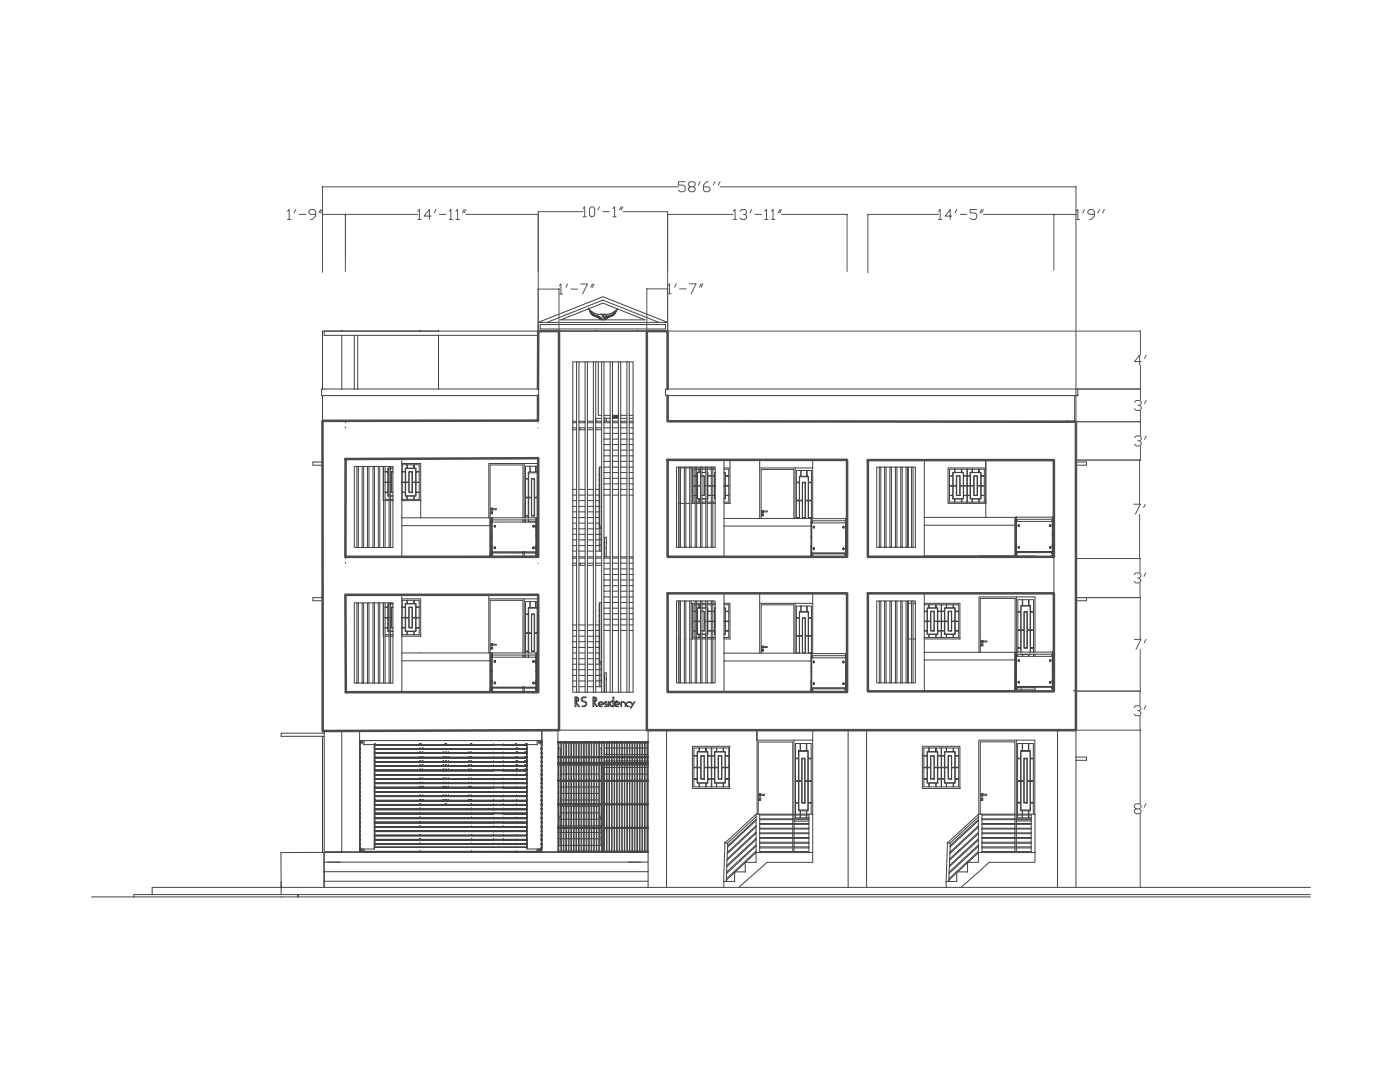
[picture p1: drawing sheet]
<svg xmlns="http://www.w3.org/2000/svg" width="279mm" height="216mm" viewBox="0 0 279 216" stroke-linecap="round" stroke-linejoin="round" font-family="sans-serif">
<!-- layer: Layer1 -->
<g fill="none" stroke="#424242" stroke-width=".2">
<path d="M64.2 77.6h43.3v1.3h-43.3zM64.4 78.9v13.3h-1.9v.6h1.9v26.4M68.2 66.1h39.9M68.2 66.1h.1M68.2 66.1h-3.8v11.5M68.2 66.9v10.7M70.7 66.9v10.7M71.4 66.9h36M71.4 66.9v10.7M83.8 66.1h.1M87.5 66.1h.1M87.5 66.9v10.7"/>
<path d="M87.5 66.1h-22.8v.8h6.7M107.4 64.3l12.9-5.1 12.9 5.1h-1.7l-11.2-4.4-11.2 4.4zM107.4 64.3v13.3M107.8 64.8h25v.8h-25zM108.1 66.1h10.8M108.1 66.1h3.5M109.1 64.3h22.4M111.6 66.1h.1M111.6 66.1v18.3M111.6 66.1v72M111.6 66.1h15.6M111.9 63.8l8.4-3.3 8.4 3.3z"/>
<path d="M115.1 72.2v25.4M115.5 72.2v13.2M116.8 72.2v26.6M117.2 72.2v13.2M117.5 61.6h.1M117.7 62.1h.1M117.9 62.5l.4 .1-.2 .2 .3-.1-.2 .2 .3-.1-.2 .1M117.9 62.5h.2l-.3-.1-.1-.3 .3 .2-.3-.3-.1-.3a2.61 2.61 0 0 0 2.3 1 .46 .46 0 0 1 .3 .8v.3M117.9 62.5h.1M118 62.7h.1M118.1 62.5h.1M118.2 62.8h.1"/>
<path d="M118.3 62.6h.1M118.3 62.9h.4l-.2 .1 .1 .1 .4-.1-.3 .1 .2 .1 .4-.2-.3 .2 .1 .1 .5-.2-.3 .2 .1 .1 .3-.2a.22 .22 0 0 0-.2 .2 .22 .22 0 0 0 .2 .2l.2-.3-.2 .4 .2-.2v.2l.3 .1M118.3 62.9h.1M118.4 62.7h.1M118.4 72.2v26.6M118.5 63h.1M118.5 62.8h.1M118.7 62.9h.1M118.9 72.2h1.2M118.9 72.2h-4.6v12.2M118.9 72.2v13.2M118.9 66.1h.1"/>
<path d="M118.9 66.1h10.2M119 63h.1M119 63.2h.1M119.1 63.3h.1M119.3 63h.1M119.4 72.2v10.7h.7M119.5 63.5h.1M119.9 63.3h.1M120.1 72.2h5M120.1 72.2v10.7M120.2 63.8h.1M120.2 62.8h.1"/>
<path d="M120.5 62.9h.1M120.5 63.8h.1M120.5 63.3h.1M120.5 72.2v10.7M120.6 62.8h.1M120.7 63.7h.1M120.7 63.5h.1M120.8 63.3h.1M120.9 63.7l-.2-.2v.2l-.2 .1M120.9 63.7h.1M121 63.6h.1M121 63.2h.1"/>
<path d="M121.1 63.1l.3 .3M121.1 63.1h.1M121.1 63.1l.5 .2M121.2 63.5h.1M121.2 63.4l-.2 .2-.2-.3 .2 .4M121.3 63.4h.1M121.4 63h.1M121.4 63l.3 .2M121.4 63l.4 .2M121.4 63.4h.1M121.4 63.4h-.1l-.3-.2 .2 .2M121.6 63.3h.1"/>
<path d="M121.7 63h.1M121.7 63.2h.1M121.7 63.2l-.1 .1M121.8 72.2v25.4M121.8 63.2h.1M122 62.9h.1M122.2 62.8h.1M122.2 63h.1M122.2 72.2v11.3M122.3 62.7h.1M122.3 63l-.3-.1 .2 .1-.1 .1-.4-.1 .3 .1-.2 .1M122.3 63h.1"/>
<path d="M122.3 62.7l.2 .1M122.3 62.7l.3 .1M122.4 62.9v.1M122.4 62.9h.1M122.4 62.6h.1M122.5 62.8h.1M122.5 62.8h-.3l.2 .1M122.6 62.8h.1M122.6 62.5h.1M122.7 62.3h.1M122.7 62.7h.1M122.7 62.3l.3-.2-.1 .3-.3 .1h.2"/>
<path d="M122.8 62.5h.1M122.8 62.5l-.4 .1 .2 .2M123 62.1h.1M123.2 61.6l-.1 .1a2.61 2.61 0 0 1-2.4 1 .46 .46 0 0 0-.2 .8v.3M123.2 61.6h.1M123.2 61.6l-.2 .4-.3 .3M123.4 72.2v11.1M123.9 72.2v10.7M125.1 72.2h1.2v11.3M125.1 72.2v25.4M125.6 72.2v10.7M127.2 66.1h.1"/>
<path d="M127.2 66.1h6h-4.1M129.1 66.1v72.1M131.2 66.1h.1M133.2 64.3v13.3M133.2 78.9h-.4v-1.3h82.3v1.3M214.5 78.9h-81.3v5.2M214.5 78.9v5.2M214.5 78.9h.6M215.1 78.9h.1M64.8 84h.2M68.9 91.6v19.5h11.3v-6.2M68.9 85.4h.1"/>
<path d="M68.9 84.4h.1M68.9 91.6h11.3v13.3M71.2 93.1h.3v16.1h-.3zM71.2 93.1h-.5v16.1h.5M71.5 93.1h.8M72.3 93.1h.3v16.1h-.3zM72.6 93.1h.7M73.3 93.1h.3v16.1h-.3zM73.6 93.1h4.8v.3M74.4 93.1v16.1M74.7 93.1v16.1M75.5 93.1v16.1"/>
<path d="M75.8 93.1v16.1M76.5 93.1l.1 6.8M76.6 93.1v16.1M76.8 94.2h.6v2h-.6M76.8 96.3h.6v1.9h-.6M76.8 98.3h.6v.7h.3M76.8 93.1v3.1M76.8 98.2v1.4M76.8 99.9h.9M76.8 99.6h.9M76.8 96.2v2M76.8 99.6v9.6"/>
<path d="M77.7 93.4h-.3v.7h-.6M77.7 96.3h-.2v2.6h.2M77.7 93.5h-.2v2.7h.2M77.7 93.4v2.8M77.7 93.1v.3M77.7 96.2v13M77.9 96.3h.2v2h.3M77.9 93.4v2.8M77.9 99.9h.5M77.9 99.6h.5M77.9 99h.5M77.9 93.4h.5"/>
<path d="M77.9 98.9h.5M77.9 93.5h.5M77.9 93.1v.3M77.9 96.2v13M78.4 94.2h-.2v4h.2M78.4 94.1h-.3v2.1h-.2M78.4 94.2v4.7M78.4 93.4v.7M78.4 98.9v10.3h-4.8M78.4 94.1v.1M80.2 99.9h3.8v3.4M80.2 98.3h.7v.7h.3l.1 .6"/>
<path d="M80.2 96.2h.7M80.2 96.3h.7M80.2 92.5h3.8v7.4M80.2 99.6h1M80.2 92.7h3.5v1.4M80.2 94.2h.7v4h-.7M80.3 92.7v6.9M81 96.3h.6v2h.7v-2h.6v2.6h-1.9zM81 93.5h1.9v2.7h-.6v-2.1h-.7v2.1h-.6zM81.2 92.7v.7h-.3v.7h-.7M81.3 92.7v.7h1.3v-.7v.7h.4v.7h.7l-.7 .1v2h.7l-.7 .1v1.9l.7 .1h-.7v.7h-.4v.6v-.6h-1.3v.6M81.6 94.2h.6v4h-.6z"/>
<path d="M83.7 98.3v1.3h-2.4M83.7 94.2v4M84 99.9h.1M104.6 92.5h-7v10.8M104.6 92.5v10.8M104.6 92.5h2.8M104.9 95.5l.5 .1v3.6h-.5v.1h.5v3.6h-.5v.1h.5v.3M104.9 95.6v3.6M104.9 99.3v3.6M105.5 94.3h1.7v4.9h-.5v-3.7h-.6v3.7h-.6zM105.8 93v1.2h-.4v1.3h-.5M105.8 93v1.2h1.1l.1-1.2v1.2h.3v1.3h.1"/>
<path d="M106.1 95.6h.5v7.3h-.5zM106.9 93h-2v2.5M107 93h.4M107.4 85.4h.1M107.4 84.4h.1M107.4 95.6h-.1v3.6h.1M107.4 99.3h-.1v3.6h.1M107.4 91.4l-38.4 .2M107.4 91.4v1.6M107.4 93v2.6M107.4 95.6v3.7M107.4 91.3v.1"/>
<path d="M107.4 99.3v6.7M111.6 93.2h.1M111.6 85.8h.1M111.6 84.1h.1M111.6 85.4h.1M111.6 84.4h.1M111.6 85.4v7.8M114.3 97.6v3.4M114.3 99.9h.8M114.3 97.6h.8M114.3 98.8h.8M114.3 85.8h.8"/>
<path d="M114.3 84.1h.8M114.3 85.4h.8M114.3 84.4h.8M114.3 84.4v13.2M115.1 97.6v3.4M115.5 85.8h1.3M115.5 85.4h1.3M115.5 97.6v3.4M115.5 85.4v12.2M115.5 99.9h1.3M115.5 97.6h1.3M115.5 98.8h1.3"/>
<path d="M115.5 84.1h1.3M115.5 84.4h1.3M115.8 85.4v.4M116.8 98.8v2.2M117.2 85.4v12.2M117.2 98.8v2.2M117.2 97.6v1.2M117.2 99.9h1.2M117.2 97.6h1.2M117.2 98.8h1.2M117.2 85.8h1.2M117.2 84.1h1.2"/>
<path d="M117.2 85.4h1.2M117.2 84.4h1.2M118.4 98.8v2.2M118.9 97.6h.7M118.9 85.4v12.2M118.9 98.8v2.2M118.9 97.6v1.2M118.9 99.9h.7M118.9 98.8h.7M118.9 85.8h1.2M118.9 84.1h1.2M118.9 85.4h1.2"/>
<path d="M118.9 84.4h1.2M119.6 95.9h.1M119.6 97h.1M119.6 99.9h.1M119.6 94.8h.1M119.6 98.1h.1M119.6 99.2h.1M119.6 98.8h.1M119.6 93.6h.1M119.6 97v1.1M119.6 97v-3.8h.4v7.8M119.6 95.9v2.9"/>
<path d="M119.6 98.8v1.1M119.6 98.1v2.9M120 99.9h.1M120 97.6h.1M120 98.8h.1M120.1 97.6v3.4M120.1 82.9v1.5M120.1 83.5h-1.2v.6M120.1 84.4v13.2M120.5 82.9v1.2M120.5 83.5h.5M120.5 85.4v2.2"/>
<path d="M120.5 82.9h1.3M120.5 93.2h1.3M120.5 97.6h1.3M120.5 98.8h1.3M120.5 96.5h1.3M120.5 95.4h1.3M120.5 94.3h1.3M120.5 92.1h1.3M120.5 91h1.3M120.5 89.8h1.3M120.5 88.7h1.3M120.5 87.6h1.3"/>
<path d="M120.5 86.5h1.3M120.5 84.1h1.3M120.5 85.4h1.3M120.5 84.4h1.3M120.5 84.1v1.3M120.5 87.6v24.8M120.7 83.6h.1M120.7 83.5v.6M121 83.5v.6M121 83.5h.8M121.8 97.6v13.5M122.2 85.4v2.2"/>
<path d="M122.2 82.9h1.2M122.2 83.5h1.2M122.2 93.2h1.2M122.2 97.6h1.2M122.2 98.8h1.2M122.2 96.5h1.2M122.2 95.4h1.2M122.2 94.3h1.2M122.2 92.1h1.2M122.2 91h1.2M122.2 89.8h1.2M122.2 88.7h1.2"/>
<path d="M122.2 87.6h1.2M122.2 86.5h1.2M122.2 84.1h1.2M122.2 85.4h1.2M122.2 84.4h1.2M122.2 83.5v1.9M122.2 87.6v23.5M122.4 83v.3l.1-.1v.1l-.2-.1zM122.6 83l.1 .3h-.2zM122.6 83v.2zM122.7 83l.2 .1-.2 .1h.2v.1h-.2zM122.9 83.1l.1-.1-.1 .1 .1 .2z"/>
<path d="M123.1 83h.1v.3h-.1zM123.2 83l.2 .3v-.3v.3l-.2-.3v.3zM123.4 83.2v.1M123.4 96.5v2.3M123.4 98.8v12.6M123.4 83.3v1.1M123.4 84.4v12.1M123.9 82.9v1.2M123.9 85.4v2.2M123.9 82.9h1.2M123.9 83.5h1.2M123.9 93.2h1.2"/>
<path d="M123.9 97.6h1.2M123.9 98.8h1.2M123.9 96.5h1.2M123.9 95.4h1.2M123.9 94.3h1.2M123.9 92.1h1.2M123.9 91h1.2M123.9 89.8h1.2M123.9 88.7h1.2M123.9 87.6h1.2M123.9 86.5h1.2M123.9 84.1h1.2"/>
<path d="M123.9 85.4h1.2M123.9 84.4h1.2M123.9 84.1v1.3M123.9 87.6v23.5M125.1 97.6v13.5M125.6 82.9v1.2M125.6 84.4v3.2M125.6 82.9h.7M125.6 83.5h.7M125.6 93.2h.7M125.6 97.6h.7M125.6 98.8h.7"/>
<path d="M125.6 96.5h.7M125.6 95.4h.7M125.6 94.3h.7M125.6 92.1h.7M125.6 91h.7M125.6 89.8h.7M125.6 88.7h.7M125.6 87.6h.7M125.6 86.5h.7M125.6 84.1h.7M125.6 85.4h.7M125.6 84.4h.7"/>
<path d="M125.6 84.1v.3M125.6 87.6v24.8M126.3 96.5v2.3M126.3 98.8v12.6M126.3 83.5v13M133.2 84.1h.1M133.2 91.8v19.2h2.2M133.2 91.8l11.3-.1v1.7M133.2 91.8h18.4M135.4 93.2l.1 .2M135.4 93.4v15.8M135.5 93.2v7.2"/>
<path d="M135.5 93.2h7.2v1.1M135.5 93.2h-.5v16h7.7v-12.3M135.8 93.2v7.2M135.8 93.4h.8M136.6 93.2v7.2M136.9 93.2v7.2M136.9 93.4h.7M137.6 93.4v15.8M137.6 93.2v.2M137.9 93.4v15.8M137.9 93.4h.3M137.9 93.2v.2"/>
<path d="M138.5 96.9h.2M138.5 97h.2M138.7 93.4h-.5v7M138.7 94.9h-.2l.2 .1M138.7 98.8h-.2l.2 .1M138.7 98.8v1.4M138.7 93.6h-.2v6.6h.2M138.7 93.2v5.6M139 95v1.9M139 97v1.8M139 93.2v.4M139 93.6v3.3"/>
<path d="M139 98.8v1.4M139 93.4h.8M139 93.6h.8M139 96.9v1.9M139.5 93.6v.7h-.4l-.1 .6M139.5 93.6v.7h.3M139.8 97h-.6v2.5l.6 .1h-.3v.6v-.6h-.4l-.1-.7M139.8 94.3h-.6v2.6h.6M139.8 94.3v2.6M139.8 93.2v1.1M139.8 96.9v12.3M140.1 99.5l.8 .1v.6"/>
<path d="M140.1 95h.4v3.8h-.4M140.1 94.9h.5v2h.3M140.1 98.8v.7M140.1 94.3v.6M140.1 94.3h.8M140.1 93.4h.8M140.1 93.6h.8M140.1 93.2v1.1M140.1 94.9v3.9M140.1 99.5v9.7M140.9 93.6v.7h-.8M140.9 97h-.3v1.9h-.5"/>
<path d="M140.9 96.9v3.3M140.9 93.6v3.3M140.9 93.2v.4M141.2 94.3h.1v.6h.7M141.2 97v2.5M141.2 94.3v2.6M141.2 97v2.6M141.2 93.4h.8M141.2 93.6h.8M141.2 93.2v1.1M141.2 96.9v.1M141.2 99.6v9.6"/>
<path d="M142 95h-.7v1.9h.7M142 98.9h-.7v.7h-.1M142 97h-.7v1.8h.7M142 93.6v1.4M142 95v2M142 93.2v.4M142 97v12.2M142.3 95h.3v1.9h-.3M142.3 97h.3v1.8h-.3M142.3 93.2v.4M142.3 93.6v3.3M142.3 98.8v1.4"/>
<path d="M142.3 93.4h.4M142.3 93.6h.4M142.3 96.9v1.9M142.7 94.3h-.1v.6h-.3M142.7 97v2.6h-.1v-.7h-.3M142.7 94.3v2.6M144.5 94.3h.3v.6h.6l-.6 .1v1.9h.6l-.6 .1v1.8l.6 .1h-.6v.7h-.3M144.5 97h.2v2.5h-.2M144.5 94.3h.2v2.6h-.2M144.5 97v2.6M144.5 93.4v.9M144.5 94.3v2.6"/>
<path d="M144.5 93.4h1.2M144.5 93.6h.9v6.6h-.9M144.5 96.9v.1M144.5 99.6v.6M145.7 91.8v8.6M151.6 91.8h17.5v19.3l-35.9-.1M151.6 91.8v1.6M158.7 93.4h-7.1v10M158.9 96.2v.1h.6v3.5h-.6v.1h.6v3.4l-.6 .1h.6M158.9 96.2v-2.3h3v2.3M158.9 96.3v3.5M158.9 99.9v3.4"/>
<path d="M159.6 95.2h1.7v4.6h-.5v-3.6h-.7v3.6h-.5zM159.8 93.9v1.1h-.3v1.2h-.6M159.9 93.9v1.1h1.1l.1-1.1v1.1h.2v1.2h.6v.1h-.6v3.5h.6v.1h-.6v3.4l.6 .1h-.6M160.2 96.3h.5v7h-.5zM161.9 96.3v3.5M161.9 99.9v3.4M162.2 93.4h-3.5v10M162.2 91.8v11.7M173.2 91.8v19.3h13.3M173.2 91.8h23.5M173.2 91.7v.1M175.5 93.2h.3v16h-.3z"/>
<path d="M175.5 93.2h-.5v16h.5M175.8 93.2h.7M176.5 93.2h.3v16h-.3zM176.8 93.2h.8M177.6 93.2h.3v16h-.3zM177.9 93.2h.8M178.7 93.2h.3v16h-.3zM179 93.2h.8M179.8 93.2h.3v16h-.3zM180.1 93.2h.7M180.8 93.2h.3v16h-.3zM181.1 93.2h.8"/>
<path d="M181.3 93.2v16M181.9 93.2h.3v16h-.3zM182.2 93.2h.5v16h-.5M184.5 91.7v11.5M190.2 97h.7v1.9h.7v-1.9h.6v2.5h-2zM190.2 94.3h2v2.6h-.6v-2h-.7v2h-.7zM190.5 93.6v.7h-.4v.6h-.6l.6 .1v1.9h-.6l.6 .1v1.8l-.6 .1h.6v.7h.4v.6l.1-.6h1.3l.1 .6M190.6 93.6v.7h1.3l.1-.7v.7h.3v.6h1.3v-.6h.4v-.7M190.9 95h.6v3.8h-.6zM191.9 93.6h-2.4v6.6h2.4M192 93.6h3.3M193 93.6v6.6"/>
<path d="M193.1 93.6v6.6M193.6 96.9h-1.3v-1.9h1.3v3.8h-1.3v-1.8h1.3M193.7 97h.6v1.9h.8v-1.9h.6v2.5h-2zM193.7 94.3h2v2.6h-.6v-2h-.8v2h-.6zM194.1 93.6v.7h1.2l.1-.7v.7h.4v.6h.6l-.6 .1v1.9h.6l-.6 .1v1.8l.6 .1h-.6v.7h-.4v.6M194.4 95h.6v3.8h-.6zM195.4 93.6h1v6.6h-1M196.7 91.8h13.6v19.1M196.7 91.8v8.6M213 84.1h.1M214.4 84.1h.1M214.7 92.8h2.1v-.6h-2.1v84.9"/>
<path d="M64.4 119.2h-1.9v.7h1.9M68.9 112.4h.1M68.9 111.4h.1M71.5 109.2h.8M72.6 109.2h.7M80.2 118.8v1M80.2 119.8h3.5v3.4M80.2 119.5h3.8v7.4M80.2 119.8v7.1M80.2 103.3h3.8M80.3 119.8v6.8M81.2 119.8v.6h-.3v.7h-.7"/>
<path d="M81.3 119.8v.6h1.3v-.6v.6h.4v.7h.7l-.7 .1v2h.7l-.7 .1v2h.7h-.7v.7h-.4v.6v-.6h-1.3v.6M84 103.3h13.6M97.6 103.3h.2v1.6h-17.6M97.6 118.7h9.8v1.3M97.6 118.7v.8M97.6 118.7l-13.6 .1M97.8 111h.1M97.8 110.9h.1M97.8 111l-28.9 .1v.3M97.8 110.9l.6 .1M97.8 104.9v6.1M97.8 111h.6"/>
<path d="M97.9 102.1h.4v.4h-.4zM97.9 109h.1M97.9 108.9h.1M97.9 110.4h.1M97.9 110.5h.1M97.9 108.9v.1M97.9 110.5v.1M97.9 110.4v.1M97.9 110.6h.1M97.9 110.4v.2M98 104.2h.1M98 104.1h.1"/>
<path d="M98 107h.1M98 106.9h.1M98 107h.2M98 104.2h6.9M98 106.9l-.1 2M98 110.7h.1M98 103.3h.1M98.1 110.9h.1M98.1 108.8h.1M98.1 109.1h.1M98.1 110.6h.1M98.1 110.3h.1"/>
<path d="M98.1 109.1v-.5v.5M98.1 110.3v.4M98.1 101.5h.9v.2h-.9zM98.1 103.3v7.6M98.1 106.9h.1M98.1 104h.1M98.1 102.2v.2zM98.1 110.3h8.9M98.1 109.1v1.5M98.1 110.6v.3M98.2 110.9h.1M98.2 110.1h.1"/>
<path d="M98.2 104.1h.1M98.2 110.1l6.2 .1M98.2 103.3v7.4v-.5M98.2 104.2h.1M98.2 110.1h6.4M98.2 103.3h7.2M98.2 110.4h.1M98.2 110.6h.1M98.2 103.3v.9M98.2 103.7h7.2M98.3 110.4h.1M98.3 110.5h.1"/>
<path d="M98.3 104.2h.1M98.3 104.1h.1M98.3 110.5v.1M98.3 101.5v-.1h-.4v.4l.4-.1M98.7 109.3l.1 .1zM98.7 105l.1 .1zM98.7 109.3h.1M98.7 105h.1M104.4 110.2h.1M104.4 103.3v-10.5h-6.6v18.2M104.4 110.3v.7M104.4 110.1v.1"/>
<path d="M104.4 103.7v.5M104.4 110.2h2.6M104.6 110.2h.1M104.6 119.5h-7v10.8M104.6 103.7v.5M104.6 110.1v.1M104.6 110.3v.7M104.6 119.5v10.8M104.6 119.5h2.8M104.6 110.1h2.4M104.9 103.7v.5M104.9 103v.3"/>
<path d="M104.9 104.2h2.1M105.4 103.7v.5M105.4 103.7h1.6M105.4 103.3h1.6M105.5 103.3v-4h.6v3.7h.6v-3.7h.5v4.8M105.5 103.7v.4h1.4M106.4 109.2l.1 .2zM106.4 109.3h.1M106.5 109.3h.1M106.4 104.9l.1 .2zM106.5 105h.1M106.8 111h-8.4"/>
<path d="M106.8 110.9v.1M106.8 110.9h.6M106.9 110.4h.1M106.9 110.5h.1M106.9 104.2h.1M106.9 104.1h.1M106.9 110.5v.1M106.9 110.4v.1M106.9 110.6h.1M106.9 104.2h.3M107 106h.1M107 105.4h.1"/>
<path d="M107 104.3h.1M107 108.9h.1M107 109h.1M107 106.9h.1M107 107h.1M107 109.5h.1M107 109.4h.1M107 109.1h.1M107 109.2h.1M107 105.2h.1M107 105.1h.1M107 104.8h.1"/>
<path d="M107 104.9h.1M107 109.1v.3M107 109.2v.2M107 104.3v.8M107 107v2M107 109v.2M107 104.1v.2M107 104.8v5.9v-.4M107 103.3v7M107 103.3v1M107 110.9h.1M107 110.9h.2z"/>
<path d="M107 106h.4M107 105.4h.4M107 104.3h.2M107 108.8h.1M107 110.6h.1M107 106.9h.2M107 104h.2M107 110.3h.1M107 107h.2M107.1 110.9h.1M107.1 109.1v-.5l.1 .5M107.1 109.1v1.8"/>
<path d="M107.2 110.9h.1M107.2 108.8h.1M107.2 109.1h.1M107.2 110.3h.1M107.2 110.6h.1M107.2 110.7v-7.4v7.6M107.2 109.1v1.5M107.2 106.9h.1M107.2 104.1h.1M107.2 109h.1M107.2 110.4h.1M107.2 108.9h.1"/>
<path d="M107.2 104.2h.1M107.2 107h.1M107.3 109h.1M107.3 108.9h.1M107.3 110.4h.1M107.3 110.5h.1M107.3 110.5v.1M107.4 111v.1M107.4 111.1h.1M107.4 112.4h.1M107.4 111h.1M107.4 103h-.1l-.1 1.3"/>
<path d="M107.4 106v5M111.6 111.1h.1M111.6 105.2h.1M111.6 104.9h.1M111.6 112.4h.1M111.6 111.4h.1M111.6 112.8h.1M111.6 112.4v7.9M111.6 111.1v1.3M111.6 110h.1M114.3 108.9v2.5M114.3 102.1v3.4"/>
<path d="M114.3 111.1h.8M114.3 102.1h.8M114.3 101h.8M114.3 110h.8M114.3 108.9h.8M114.3 107.7h.8M114.3 106.6h.8M114.3 105.5h.8M114.3 103.3h.8M114.3 104.4h.8M114.3 112.4h.8M114.3 111.4h.8"/>
<path d="M114.3 112.8h.8M114.3 101v1.1M114.3 105.5v3.4M114.3 111.4v13.3M115.1 108.9v2.5M115.1 103.3v2.2M115.1 101v2.3M115.1 105.5v3.4M115.1 111.4v13.3M115.5 112.4h1.3M115.5 112.8h1.3M115.5 103.3v2.2"/>
<path d="M115.5 112.4v12.3M115.5 111.1v1.3M115.5 101v2.3M115.5 105.5v5.6M115.5 111.1h1.3M115.5 102.1h1.3M115.5 101h1.3M115.5 110h1.3M115.5 108.9h1.3M115.5 107.7h1.3M115.5 106.6h1.3M115.5 105.5h1.3"/>
<path d="M115.5 103.3h1.3M115.5 104.4h1.3M115.5 111.4h1.3M115.8 112.4v.4M116.8 108.9v2.5M116.8 103.3v2.2M116.8 101v2.3M116.8 105.5v3.4M116.8 111.4v14.4M117.2 102.1v3.4M117.2 112.4v12.3M117.2 111.1v1.3"/>
<path d="M117.2 101v1.1M117.2 105.5v5.6M117.2 111.1h1.2M117.2 102.1h1.2M117.2 101h1.2M117.2 110h1.2M117.2 108.9h1.2M117.2 107.7h1.2M117.2 106.6h1.2M117.2 105.5h1.2M117.2 103.3h1.2M117.2 104.4h1.2"/>
<path d="M117.2 112.4h1.2M117.2 111.4h1.2M117.2 112.8h1.2M118.4 108.9v2.5M118.4 103.3v2.2M118.4 101v2.3M118.4 105.5v3.4M118.4 111.4v14.4M118.9 102.1v3.4M118.9 112.4v12.3M118.9 111.1v1.3M118.9 101v1.1"/>
<path d="M118.9 105.5v5.6M118.9 111.1h1.2M118.9 102.1h.7M118.9 110h1.2M118.9 107.7h.7M118.9 106.6h.7M118.9 105.5h.7M118.9 103.3h.7M118.9 104.4h.7M118.9 112.4h1.2M118.9 111.4h1.2M118.9 112.8h1.2"/>
<path d="M119.6 101h.1M119.6 108.9h.1M119.6 103.7h.1M119.6 107.7h.1M119.6 102.6h.1M119.6 104.8h.1M119.6 105.5h.1M119.6 100.4h.1M119.6 102.1h.1M119.6 103.3h.1M119.6 106.6h.1M119.6 101.5h.1"/>
<path d="M119.6 104.4h.1M119.6 104.9h.4v.3h-.4M119.6 100.4v.6h-.7M119.6 107.7v1.2h-.7M119.6 101v1.6M119.6 102.1v2.7M119.6 101v1.1M119.6 102.6v5.1M119.6 108.9v1.1M119.9 108.9h.1M119.9 107.7h.1M119.9 105.5h.1"/>
<path d="M119.9 106.6h.1M119.9 108.9h.2M119.9 107.7h.2M119.9 106.6h.2M119.9 105.5h.2M119.9 105.2v4.8M120 102.1v2.8M120 102.1h.1M120 101h.1M120 103.3h.1M120 104.4h.1M120 101v1.1"/>
<path d="M120.1 108.9v2.5M120.1 103.3v2.2M120.1 101v2.3M120.1 105.5v3.4M120.1 111.4v13.3M120.5 112.4v2.2M120.5 111.1h1.3M120.5 112.4h1.3M120.5 111.4h1.3M120.5 119.1h1.3M120.5 118h1.3M120.5 116.9h1.3"/>
<path d="M120.5 115.7h1.3M120.5 114.6h1.3M120.5 113.5h1.3M120.5 114.6v9M120.7 110.6h.1M120.7 111.1v-3.9h.3v3.9M120.7 109.5h.1M120.7 108.4h.1M121 109.5h.1M121 108.4h.1M121.8 111.1v12.5M122.2 112.4v2.2"/>
<path d="M122.2 111.1v1.3M122.2 111.1h1.2M122.2 112.4h1.2M122.2 111.4h1.2M122.2 119.1h1.2M122.2 118h1.2M122.2 116.9h1.2M122.2 115.7h1.2M122.2 114.6h1.2M122.2 113.5h1.2M122.2 114.6v9M123.4 111.4v26.7"/>
<path d="M123.9 112.4v2.2M123.9 111.1v1.3M123.9 111.1h1.2M123.9 112.4h1.2M123.9 111.4h1.2M123.9 119.1h1.2M123.9 118h1.2M123.9 116.9h1.2M123.9 115.7h1.2M123.9 114.6h1.2M123.9 113.5h1.2M123.9 114.6v23.5"/>
<path d="M125.1 111.1v12.5M125.6 112.4v2.2M125.6 111.1h.7M125.6 112.4h.7M125.6 111.4h.7M125.6 119.1h.7M125.6 118h.7M125.6 116.9h.7M125.6 115.7h.7M125.6 114.6h.7M125.6 113.5h.7M125.6 114.6v23.5"/>
<path d="M126.3 111.4v12.2M133.2 118.4h29v12M135.4 111l-2.2 .1M135.4 111.1h.1M135.4 119.9v16.4M135.4 100.4h.1M135.5 119.9v16.4M135.5 119.9h-.5v16.4h7.3M135.5 119.9h6.8M135.5 100.4v8.8M135.8 119.9v16.4M135.8 100.4h.8"/>
<path d="M135.8 100.4v8.8M136.6 119.9v16.4M136.6 100.4v8.8M136.9 119.9v16.4M136.9 100.4h.7M136.9 100.4v8.8M137.6 119.9v16.4M137.9 100.4h.8M137.9 119.9v.5M138.7 100.2v9M138.7 119.9v5.9M139 119.9v.8"/>
<path d="M139 100.4h.8M139 100.2h.8M139 100.2v9M139.8 119.9v1.4M140.1 100.4h.8M140.1 100.2h.8M140.1 119.9v1.4M140.9 100.2v9M140.9 119.9v.8M141.2 100.4h.8M141.2 100.2h.8M141.2 119.9v1.4"/>
<path d="M142 119.9v.8M142.3 119.9h.4v.5M142.3 119.9v.8M142.3 100.4h.4M142.3 100.2h.4M142.3 100.2v9M144.4 111v.1M144.5 105v6h-9.1M144.5 103.4h7.4M144.5 100.2v4.8M144.5 100.4h1.2M144.5 118.4v2"/>
<path d="M151.6 118.4v2M151.9 103.4v-9.7h6.5v9.7M151.9 103.4h9.4M152 102.5h.4v.4h-.4zM152.1 102h1v.1h-1zM152.2 102.6v.2zM152.4 102l-.4-.1v.4h.4v-.2M158.9 103.4h.1M159.6 103.4v-3.5h.5v3.5h.7v-3.5h.5v3.5M161.3 103.4h.6v.9M161.9 104.3v.7h-17.4M161.9 103.5h.1"/>
<path d="M161.9 110.5h6.9M161.9 104.3h.1M161.9 110.8v.3M161.9 105v1.2M161.9 106.2h.1v1h-.1M161.9 109h.1M161.9 109.3h.1M161.9 110.8h.1M161.9 107.1h.1M161.9 106.2v4.6M161.9 111.1h.1M161.9 111.1v-2.3v2.3"/>
<path d="M161.9 104.3v1.4M161.9 103.4v.9M162 110.9h.1M162 111.1h.1M162 104.3h.1M162 103.5h.1M162 103.9h6.8M162 103.5h6.8M162 104.3h6.8v.8M162 103.5v7.4M162 110.6h.1M162 110.7h.1"/>
<path d="M162.1 110.7h.1M162.1 110.6h.1M162.2 103.5h.1M162.2 103.9v.4M162.2 110.3v.1M162.2 110.5v.6h6.6M162.2 110.3l-.2 .1h6.8M162.2 110.4h.1M162.2 111.1h.1M162.2 110.3h6.6M162.4 109.5v.1zM162.4 105a.16 .16 0 0 1 .1 .2 .16 .16 0 0 1-.2 .1z"/>
<path d="M162.4 105.1v.1zM162.4 109.5h.1M162.4 105.2h.1M162.5 109.4h.1M168.3 109.5h.1M168.3 105.1l.1 .1zM168.3 105.2h.1M168.7 110.7h.1M168.7 110.6h.1M168.7 110.6v.1M168.7 104.3h.1M168.7 104.3h.2"/>
<path d="M168.8 109.1h.1M168.8 109.2h.1M168.8 107.1h.1M168.8 107.2h.1M168.8 109.7h.1M168.8 109.6h.1M168.8 109.3h.1M168.8 109.4h.1M168.8 105.4h.1M168.8 105.3h.1M168.8 105h.1M168.8 105.1h.1"/>
<path d="M168.8 109.3v.3M168.8 105v.3M168.8 103.5v7.4v-.4M168.8 103.5v7.6M168.8 111.1h.1M168.8 109h.1M168.8 110.8h.1M168.8 110.5h.1M168.8 109.3v-.5v.5M168.8 104.3h.1M168.8 109.3v1.5M168.8 110.8v.3"/>
<path d="M168.9 111.1h.1M168.9 111.1h.2M168.9 103.5v7.4zM168.9 104.3h.1M168.9 107.2h.1M168.9 107.1h.1M168.9 109.2h.1M168.9 110.6h.1M168.9 110.7h.1M168.9 109.1h.1M169 109.2h.1M169 109.1h.1"/>
<path d="M169 110.7h.1M169 110.6h.1M169.1 118.5v19.6M175.5 119.9h.3v16.4h-.3zM175.5 119.9h-.5v16.4h.5M175.8 119.9h.7M175.8 109.2h.7M176.5 119.9h.3v16.4h-.3zM176.8 119.9h.8M176.8 109.2h.8M177.6 119.9h.3v16.4h-.3zM177.9 119.9h.8"/>
<path d="M177.9 109.2h.8M178.7 119.9h.3v16.4h-.3zM179 119.9h.8M179 109.2h.8M179.8 119.9h.3v16.4h-.3zM180.1 119.9h.7M180.1 109.2h.7M180.8 119.9h.3v16.4h-.3zM181.1 119.9h.8M181.1 109.2h.8M181.3 111l-8.1 .1M181.3 119.9v.5h.6"/>
<path d="M181.3 111.1h.1M181.9 119.9h.3M181.9 119.9v.5M182.2 119.9h.5v.5M182.2 119.9v7.6M184.5 118.4h-11.3v.1M184.5 103.2v1.6h18v-1.6h-5.8M184.5 104.8v6.2h-11.3M184.5 103.2h12.2M184.5 118.4h25.8M184.5 118.4v7.4M184.5 110.9h2"/>
<path d="M186.5 111.1h10.2M186.5 110.9h16M186.5 110.9v.2M192 100.2v-.6h.3v-.7h1.3v.7h.4l.1 .6M192 100.2h2M194.1 100.2v-.6h1.2l.1 .6M194.1 100.2h1.2M195.4 111.1v-.2h11.2v.2M196.7 100.4v-7h-7.5v7h7.5v2.8M196.7 110.9v.2M196.7 100.4h.1M196.7 111.1h13.6"/>
<path d="M202.5 110.9h.5h-.5M202.5 104.8v6.1M202.7 109h.1M202.7 108.8v.1M202.7 108.9h.1M202.7 110.3h.1M202.7 110.4h.1M202.7 104h.1M202.7 106.8h.1M202.7 106.9h.1M202.7 110.4v.1M202.7 110.3v.1"/>
<path d="M202.7 110.5h.1M202.7 104h.2M202.7 108.8h.1M202.7 110.3v.2M202.7 110.8h.1M202.7 108.7h.1M202.7 109v-.5l.1 .5M202.7 110.3v.3v-7.4v7.7M202.8 119.1h-7.4v11.1M202.8 110.8h.1M202.8 108.7h.1M202.8 109h.1"/>
<path d="M202.8 110.3h.1M202.8 110.5h.1M202.8 119.1l-.1 11.8M202.8 119.1h3.8v11M202.8 104h7.2v.8M202.8 110.1h7.2M202.8 109v1.5M202.9 104h.1M202.9 103.2l-.1 7.7M202.9 103.2h7.1v7.7M202.9 110.1l-.1 .5M202.9 110.3h7.1"/>
<path d="M202.9 110.3h.1M202.9 110.5h.1M202.9 110.1h7.1M202.9 103.6h7.1M202.9 103.2v.8M202.9 110.4h.1M202.9 110.4v.1M203.3 109.2v.1zM203.3 104.8h.1M203.3 109.2h.1M203.3 104.9h.1M204 119.7v1.1h-.3v1.2h-.6"/>
<path d="M204.1 119.7v1.1h1.2v-1.1v1.1h.4v1.2h.6v.2h-.6v3.5h.6v.1h-.6v3.4h.6v.2h-.6v.7M209.6 109.2v.1zM209.6 109.2h.1M209.6 104.8v.2zM209.6 104.9h.1M209.9 110.3h.1M209.9 110.4h.1M209.9 110.4v.1M209.9 110.3v.1M209.9 110.3v.2M209.9 110.5h.1M210 104h.1"/>
<path d="M210 104h.2M210 108.8h.1M210 109h.1M210 106.8h.1M210 106.9h.1M210 109.4h.1M210 109.3h.1M210 109.1h.1M210 105.1h.1M210 105h.1M210 104.7h.1M210 104.8h.1"/>
<path d="M210 110.6h.1M210 110.8h.2M210.1 110.8h.1M210.1 108.7h.1M210.1 109h.1M210.1 110.5h.1M210.1 110.3h.1M210.1 109v-.5v.5M210.1 110.3v.3M210.1 106.9h.1M210.1 106.8h.1M210.1 109v1.5"/>
<path d="M210.1 110.5v.3M210.2 110.8h.1M210.2 103.2v7.4zM210.2 110.8v.1M210.2 108.8h.1M210.2 104h.1M210.2 106.8h.1M210.2 106.9h.1M210.2 110.3h.1M210.2 110.5h.1M210.2 109h.1M210.2 108.9h.1"/>
<path d="M210.2 110.4h.1M210.2 106.8v.1M210.2 110.4v.1M210.3 110.9v27.1M210.3 110.9h-.4h.4M214.7 119.2h2.1v.7h-2.1M71.2 120.3h.3v16h-.3zM71.2 120.3h-.5v16h.5M71.5 120.3h.8M71.5 136.3h.8M72.3 120.3h.3v16h-.3zM72.6 120.3h.7"/>
<path d="M72.6 136.3h.7M73.3 120.3h.3v16h-.3zM73.6 120.3h.8M74.4 120.3v16M74.4 120.3h1.4M74.7 120.3v16M75.5 120.3v16M75.8 120.3v16M75.8 120.3h.8M76.5 120.3l.1 6.6M76.6 120.3v16M76.6 120.3h1.8v.1"/>
<path d="M76.8 121.2h.6v2h-.6M76.8 123.3h.6v2h-.6M76.8 125.3h.6v.7h.3M76.8 120.3v2.9M76.8 125.3v1.3M76.8 126.9h.9M76.8 126.6h.9M76.8 123.2v2.1M76.8 126.6v9.7M77.7 120.4h-.3v.7h-.6M77.7 123.3h-.2v2.6h.2M77.7 120.5h-.2v2.7h.2"/>
<path d="M77.7 120.4v2.8M77.7 120.3v.1M77.7 123.2v13.1M77.9 123.3h.2v2h.3M77.9 120.4v2.8M77.9 126.9h.5M77.9 126.6h.5M77.9 126h.5M77.9 120.4h.5M77.9 125.9h.5M77.9 120.5h.5M77.9 120.3v.1"/>
<path d="M77.9 123.2v13.1M78.4 121.2h-.2v4.1h.2M78.4 121.1h-.3v2.1h-.2M78.4 121.2v4.7M78.4 120.4v.7M78.4 125.9v10.4h-4.8M78.4 121.1v.1M80.2 138.1h.1M80.2 125.3h.7v.7h.3l.1 .6M80.2 121.2h.7v2h-.7M80.2 123.3h.7v2h-.7M80.2 130.3h17.4"/>
<path d="M80.2 126.9v11.2M80.2 126.9h3.8M80.2 126.6h1M80.2 138.1h-11.2M81 123.3h.6v2h.7v-2h.6v2.6h-1.9zM81 120.5h1.9v2.7h-.6v-2.1h-.7v2.1h-.6zM81.6 121.2h.6v4.1h-.6zM83.7 123.3v3.3h-2.4M84 126.9h.1M97.6 130.3h.2v1.6h-17.6M97.8 138h.1M97.8 137.9h.1"/>
<path d="M97.8 137.9v.1M97.8 138l-17.6 .1M97.8 137.9h.6l-.6 .1M97.9 129.1h.4v.4h-.4zM97.9 136h.1M97.9 135.9h.1M97.9 137.5h.1M97.9 137.4h.1M97.9 137.4v.1M98 131.1h.1M98 131h.2M98 134h.1"/>
<path d="M98 133.9h.1M98 134h.2M98 131.1h7.4M98 133.9l-.1 2M98 130.3l.1 7.6M98 130.3h.1M98 137.7h.1M98.1 137.8h.1M98.1 135.8h.1M98.1 136.1h.1M98.1 137.6h.1M98.1 137.3h.1"/>
<path d="M98.1 136.1v-.5v.5M98.1 137.3v.4M98.1 128.6h.9v.1h-.9zM98.1 133.9h.1M98.1 129.2v.2zM98.1 136.1v1.5M98.1 137.3h6.3M98.1 137.6v.2M98.2 137.8h.1M98.2 137.1h6.2M98.2 137.8v.1M98.2 131h.1"/>
<path d="M98.2 131.1h.1M98.2 130.3v7.4v-.6h6.2M98.2 137.5h.1M98.2 130.3h7.2M98.2 130.3v.8M98.2 137.4h.1M98.2 130.7h7.2M98.3 137.5h.1M98.3 137.4h.1M98.3 131.1h.1M98.3 131h.1M98.3 128.6v-.2h-.4v.4h.4v-.1"/>
<path d="M98.7 131.9l.1 .1zM98.7 136.3h.1M98.7 132h.1M98.8 136.3h.1M104.4 137.2h.1M104.4 137.3v.7M104.4 137.1h.1M104.4 130.7v.4M104.4 130.3v-10.5h-6.6v18.2M104.4 137.3h2.6M104.4 137.1h2.6M104.4 138h3"/>
<path d="M104.4 138h-6.6M104.6 137.2h.1M104.6 130.7v.4M104.6 137.1h.1M104.6 137.3v.7M104.9 122.5v.1h.5v3.7h-.5v.1h.5v3.5h-.5l.5 .1v.3M104.9 130.7v.4M104.9 130v.3M104.9 122.6v3.7M104.9 126.4v3.5M105.4 130.7v.4M105.4 130.7h1.6"/>
<path d="M105.4 130.3h1.6M105.4 131.1h1.6M105.5 130.3v-3.9h.6v3.6h.6v-3.6h.5v4.6M105.5 121.4h1.7v4.9h-.5v-3.8h-.6v3.8h-.6zM105.5 130.7v.4M105.8 120v1.2h-.4v1.3h-.5M105.8 120v1.2h1.1l.1-1.2v1.2h.3v1.3h.1M106.1 122.6h.5v7.3h-.5zM106.4 136.3h.1zM106.4 131.9l.1 .1zM106.4 132h.1M106.5 136.3h.1"/>
<path d="M106.5 132h.1M106.9 120h-2v2.5M106.9 137.5h.1M106.9 137.4h.1M106.9 131h.1M106.9 137.4v.1M106.9 131.1h.1M106.9 131.1h.3M107 133h.1M107 132.4h.1M107 131.3h.1M107 131.1h.1"/>
<path d="M107 135.9h.1M107 136h.1M107 133.9h.1M107 134h.1M107 136.5h.1M107 136.4h.1M107 136.1h.1M107 136.2h.1M107 132.2h.1M107 132.1h.1M107 131.8h.1M107 131.9h.1"/>
<path d="M107 136.1v.3M107 131.1v.2M107 131.3v.8M107 134v2M107 136v.1M107 131v.1M107 131.8v5.9v-.4M107 130.3v7M107 120h.4M107 130.3v.7M107 137.8h.1M107 137.8h.2z"/>
<path d="M107 133h.4M107 132.4h.4M107 131.3h.2M107 137.8v.1M107 135.8h.1M107 137.6h.1M107 137.3h.1M107 134h.2M107 133.9h.2M107 131h.2M107.1 137.8h.1M107.1 136.1v-.5l.1 .5"/>
<path d="M107.1 136.1v1.7M107.2 137.8h.1M107.2 135.8h.1M107.2 136.1h.1M107.2 137.3h.1M107.2 137.6h.1M107.2 136.1v1.5M107.2 137.7v-7.4v7.6M107.2 131.1h.1M107.2 133.9h.1M107.2 131h.1M107.2 137.5h.1"/>
<path d="M107.2 136h.1M107.2 135.9h.1M107.2 137.4h.1M107.2 134h.1M107.3 136h.1M107.3 135.9h.1M107.3 137.5h.1M107.3 137.4h.1M107.4 122.6h-.1v3.7h.1M107.4 130h-.1l-.1 1.3M107.4 126.4h-.1v3.5h.1M107.4 138h.1"/>
<path d="M107.4 132.4v5.6M107.4 120v2.6M107.4 122.6v3.8M107.4 126.4v6M107.4 137.9h-.6l.6 .1M111.6 138h.1M111.6 138.1h.1M111.6 132.3h.1M111.6 131.9h.1M111.6 120.3h.1M111.6 139.4h.1M111.6 138.4h.1"/>
<path d="M111.6 139.7h.1M111.6 139.4v4.3M111.6 138.1v5.6M111.6 138.1v1.3M111.6 137h.1M114.3 129.2v3.3M114.3 124.7v3.3M114.3 135.9h.8M114.3 126.9h.8M114.3 124.7h.8M114.3 129.2h.8M114.3 128h.8"/>
<path d="M114.3 137h.8M114.3 125.8h.8M114.3 134.8h.8M114.3 133.6h.8M114.3 132.5h.8M114.3 130.3h.8M114.3 131.4h.8M114.3 128v1.2M114.7 139.1h.2v1.9h-.2zM115 139.2a.34 .34 0 0 1 .4 .4 .34 .34 0 0 1-.4 .3zM115 139.2v.7M115 139.1l.5 .2v.4l-.2 .2-.4 .1 .8 1h-.2l-.6-.7"/>
<path d="M115.1 129.2v3.3M115.1 124.7v3.3M115.1 128v1.2M115.1 132.5v5.6M115.5 129.2v3.3M115.5 124.7v4.5M115.5 132.5v5.6M115.5 135.9h1.3M115.5 126.9h1.3M115.5 124.7h1.3M115.5 129.2h1.3M115.5 128h1.3"/>
<path d="M115.5 137h1.3M115.5 125.8h1.3M115.5 134.8h1.3M115.5 133.6h1.3M115.5 132.5h1.3M115.5 130.3h1.3M115.5 131.4h1.3M116.1 139.2l.8-.1v.1l-.5 .1a.37 .37 0 0 0-.2 .4 .37 .37 0 0 0 .5 .2 .53 .53 0 0 1 .4 .6 .53 .53 0 0 1-.5 .5h-.4v-.1l.4-.1a.46 .46 0 0 0 .3-.6 .46 .46 0 0 0-.6-.2l-.3-.3zM116.8 129.2v3.3M116.8 125.8v2.2M116.8 128v1.2M116.8 132.5v5.6"/>
<path d="M117.2 129.2v3.3M117.2 125.8v2.2M117.2 124.7v1.1M117.2 128v1.2M117.2 132.5v5.6M117.2 135.9h1.2M117.2 126.9h1.2M117.2 124.7h1.2M117.2 129.2h1.2M117.2 128h1.2M117.2 137h1.2M117.2 125.8h1.2"/>
<path d="M117.2 134.8h1.2M117.2 133.6h1.2M117.2 132.5h1.2M117.2 130.3h1.2M117.2 131.4h1.2M118.4 129.2v3.3M118.4 125.8v2.2M118.4 128v1.2M118.4 132.5v5.6M118.5 139.1h-.2v1.9h.2v-.7M118.5 139.1l.4 .1 .2 .2v.4l-.3 .2h-.3zM118.5 139.2l.3 .1a.33 .33 0 0 1 .1 .3 .33 .33 0 0 1-.2 .3h-.2z"/>
<path d="M118.9 124.7h.7M118.9 129.2v3.3M118.9 125.8v2.2M118.9 124.7v1.1M118.9 128v1.2M118.9 132.5v5.6M118.9 126.9h.7M118.9 129.2h.7M118.9 137h1.2M118.9 125.8h.7M118.9 134.8h.7M118.9 133.6h.7"/>
<path d="M118.9 132.5h.7M118.9 130.3h.7M118.9 131.4h.7M119.6 128h.1M119.6 122.9h.1M119.6 135.9h.1M119.6 130.8h.1M119.6 134.8h.1M119.6 129.6h.1M119.6 131.9h.1M119.6 132.5h.1M119.6 127.4h.1"/>
<path d="M119.6 129.2h.1M119.6 124h.1M119.6 126.9h.1M119.6 121.8h.1M119.6 130.3h.1M119.6 125.1h.1M119.6 133.6h.1M119.6 128.5h.1M119.6 131.4h.1M119.6 126.3h.1M119.6 125.8h.1M119.6 120.7h.1"/>
<path d="M119.6 131.9h.4v.4h-.4M119.6 127.4v.6h-.7M119.6 134.8v1.1h-.7M119.6 128v1.6M119.6 129.2v2.7M119.6 124v1.1M119.6 124v-3.7h.4v7.7M119.6 128v1.2M119.6 122.9v2.9M119.6 125.8v1.1M119.6 125.1v2.9M119.6 129.6v5.2"/>
<path d="M119.6 135.9v1.1M119.9 135.9h.1M119.9 134.8h.1M119.9 132.5h.1M119.9 133.6h.1M119.9 135.9h.2M119.9 132.3v4.7M119.9 134.8h.2M119.9 133.6h.2M119.9 132.5h.2M120 128v2.3M120 130.3v1.6"/>
<path d="M120 126.9h.1M120 124.7h.1M120 129.2h.1M120 128h.1M120 125.8h.1M120 130.3h.1M120 131.4h.1M120.1 124.7v3.3M120.1 130.3v2.2M120.1 128v2.3M120.1 132.5v5.6M120.5 123.6v14.5"/>
<path d="M120.5 124.7h1.3M120.5 125.8h1.3M120.5 123.6h1.3M120.5 122.5h1.3M120.5 121.4h1.3M120.5 120.2h1.3M120.7 136.8h.1M120.7 138.1v-3.8h.3v3.8M120.7 135.5h.1M121 135.5h.1M121.8 123.6v14.5M122.2 123.6v14.5"/>
<path d="M122.2 124.7h1.2M122.2 125.8h1.2M122.2 123.6h1.2M122.2 122.5h1.2M122.2 121.4h1.2M122.2 120.2h1.2M122.3 139.9v-.8h.2v1.9h-.4M122.3 139.9v1M122.3 139.9h-.4l-.3 .4 .2 .6 .3 .1h.2v-.1M123.9 124.7h1.2M123.9 125.8h1.2M123.9 123.6h1.2"/>
<path d="M123.9 122.5h1.2M123.9 121.4h1.2M123.9 120.2h1.2M125.1 123.6v14.5M125.6 124.7h.7M125.6 125.8h.7M125.6 123.6h.7M125.6 122.5h.7M125.6 121.4h.7M125.6 120.2h.7M126.3 123.6v14.5h-12v-5.6M129.1 139.4h.1"/>
<path d="M129.1 138.4h.1M129.1 139.7h.1M129.1 138.2h.1M129.1 138.4v1.3M129.1 138.2v7.5h-17.5M129.1 138.2v.2M137.9 120.4v15.9M137.9 120.4h.3M137.9 127.5h.8M138.5 121.9l.2 .1M138.5 122v3.8M138.5 125.9v1.3h.2"/>
<path d="M138.5 125.9h.2M138.5 121.9h.2M138.5 123.9h.2M138.5 124h.2M138.7 120.4h-.5v7.1M138.7 125.8l-.2 .1M138.7 125.8v1.4M138.7 120.7h-.2v1.2M138.7 127.2v9.1M139 125.9l.1 .7h.4v.6v-.6h.3M139 122v1.9M139 124v1.8"/>
<path d="M139 120.7v3.2M139 125.8v1.4M139 120.4h.8M139 127.5h.8M139 127.2h.8M139 120.7h.8M139 123.9v1.9M139 127.2v9.1M139.5 120.7v.6h-.4l-.1 .6M139.5 120.7v.6h.3M139.8 124h-.6v2.5h.6M139.8 121.4h-.6v2.5h.6"/>
<path d="M139.8 121.3v2.6M139.8 123.9v12.4M140.1 126.6h.8v.6M140.1 122h.4v3.8h-.4M140.1 121.9h.5v2h.3M140.1 125.8v.7M140.1 121.3v.6M140.1 121.4h.8M140.1 120.4h.8M140.1 127.5h.8M140.1 127.2h.8M140.1 120.7h.8"/>
<path d="M140.1 126.5h.8M140.1 121.9v3.9M140.1 126.5v9.8M140.9 120.7v.6h-.8M140.9 124h-.3v1.9h-.5M140.9 123.9v3.3M140.9 120.7v3.2M140.9 127.2v9.1M141.2 121.3h.1v.6h.7M141.2 124v2.5M141.2 121.4v2.5M141.2 124v2.6"/>
<path d="M141.2 121.3v2.6M141.2 120.4h.8M141.2 127.5h.8M141.2 127.2h.8M141.2 120.7h.8M141.2 123.9v.1M141.2 126.6v9.7M142 122h-.7v1.9h.7M142 125.9h-.7v.7h-.1M142 124h-.7v1.8h.7M142 120.7v1.3M142 122v2"/>
<path d="M142 124v12.3M142.3 122h.3v1.9h-.3M142.3 124h.3v1.8h-.3M142.3 125.9h.3v.7h.1M142.3 120.7v3.2M142.3 125.8v1.4M142.3 120.4h.4M142.3 127.5h.4M142.3 127.2h.4M142.3 120.7h.4M142.3 123.9v1.9M142.3 127.2v9.1"/>
<path d="M142.7 121.3h-.1v.6h-.3M142.7 124v2.5M142.7 121.4v2.5M142.7 127.5v8.8h-.4M142.7 121.3v2.6M142.7 120.4v.9M142.7 123.9v3.6M144.5 121.3h.3v.6h.6l-.6 .1v1.9h.6l-.6 .1v1.8l.6 .1h-.6v.7h-.3M144.5 124h.2v2.5h-.2M144.5 121.4h.2v2.5h-.2M144.5 130.3h7.4M144.5 124v2.6"/>
<path d="M144.5 120.4v.9M144.5 121.3v2.6M144.5 126.6v11.5h17.4v-4.8M144.5 120.4h1.2v7.1M144.5 120.7h.9v1.2M144.5 127.5h1.2M144.5 123.9v.1M145.4 122v1.9M145.4 124v1.8M145.4 125.9v1.3h-.9M151.9 130.3v-9.6h6.5v9.6M151.9 130.3h8.9"/>
<path d="M152 129.6h.4v.3h-.4zM152.1 129h1v.2h-1zM152.2 129.7v.2zM152.4 129v-.1h-.4v.4h.4v-.1M158.7 120.4h-7.1v9.9M158.9 123.3h.6v3.5h-.6v.1h.6v3.4h-.6M158.9 123.3v-2.4h3v2.4M158.9 123.3v3.5M158.9 126.9v3.4M159.6 130.3v-3.4h.5v3.4M159.6 122.2h1.7v4.6h-.5v-3.5h-.7v3.5h-.5zM159.8 120.9v1.1h-.3v1.3h-.6"/>
<path d="M159.9 120.9v1.1h1.1l.1-1.1v1.1h.2v1.3h.6h-.6v3.5h.6v.1h-.6v3.4h.6v.1M160.2 123.3h.5v7h-.5zM160.8 130.3v-3.4h.5v3.4M160.8 130.3h1.1v1M161.8 138l.4 .1M161.9 131.3v.6h-17.4M161.9 130.4h.1M161.9 137.4h6.9M161.9 131.3h.1M161.9 131.2h.1M161.9 138h.1M161.9 131.9v1.4"/>
<path d="M161.9 135.9h.1M161.9 136.2h.1M161.9 137.7h.1M161.9 134.1h.1M161.9 134h.1M161.9 133.3h.1M161.9 138v-2.3v2.3M161.9 130.4v2.3M161.9 123.3v3.5M161.9 126.9v3.4M162 137.8h.1M162 138h.1"/>
<path d="M162 131.2h.1M162 137.3h6.8M162 137.3h.1M162 130.4h.1M162 130.8h6.8M162 130.4h6.8M162 131.3h6.8v.6M162 137.5h.1M162 137.7h.1M162 130.4v7.4M162 131.3h.1M162.1 137.7h.1"/>
<path d="M162.1 137.5h.1M162.1 137.6h.1M162.1 137.6v.1M162.2 138.1h6.4M162.2 138v.1M162.2 120.4h-3.5v9.9M162.2 130.4h.1M162.2 130.8v.5M162.2 137.3h.1M162.2 137.4v.3M162.2 137.3v.1M162.2 137.7v.4"/>
<path d="M162.3 136.3a.16 .16 0 0 1 .2 .1 .16 .16 0 0 1-.1 .2zM162.4 136.4v.1zM162.4 132.1v.1zM162.4 136.4h.1M162.4 132.1h.1M168.2 132l.2-.1a.17 .17 0 0 1 .1 .3 .17 .17 0 0 1-.2 .1 .17 .17 0 0 1-.1-.3zM168.2 132.2h.1M168.3 132.1l.1 .1zM168.3 132.1h.1M168.3 136.4h.1M168.6 138l.5 .1M168.6 138v.1"/>
<path d="M168.7 137.7h.1M168.7 137.5h.1M168.7 137.6h.1M168.7 131.3h.1M168.7 131.2h.1M168.7 131.3h.2M168.8 136h.1M168.8 136.1h.1M168.8 134h.1M168.8 134.1h.1M168.8 136.6h.1M168.8 136.5h.1"/>
<path d="M168.8 136.2h.1M168.8 136.3h.1M168.8 132.3h.1M168.8 132.2h.1M168.8 131.9h.1M168.8 132h.1M168.8 136.2v.3M168.8 131.9v.3M168.8 130.4v7.4v-.4M168.8 130.4v7.6M168.8 138h.1M168.8 135.9h.1"/>
<path d="M168.8 137.7h.1M168.8 137.4h.1M168.8 136.2v-.5v.5M168.8 131.2h.1M168.8 136.2v1.5M168.8 137.7v.3M168.9 138h.1M168.9 130.4v7.4zM168.9 131.3h.1M168.9 131.2h.1M168.9 134.1h.1M168.9 134h.1"/>
<path d="M168.9 137.5h.1M168.9 137.7h.1M168.9 136h.1M168.9 136.1h.1M169 136.1h.1M169 136h.1M169 137.7h.1M169 137.5h.1M169 137.6h.1M169.1 138.1h.1M175.8 136.3h.7M176.8 136.3h.8"/>
<path d="M177.9 136.3h.8M179 136.3h.8M180.1 136.3h.7M181.1 136.3h1.1M181.3 120.4v15.9M181.3 127.5h.6M181.9 120.4v15.9M182.2 120.4h.5M182.2 127.5h.5M182.2 127.5v8.8M182.7 120.4v15.9h-.5M184.5 130.2v1.5h18v-1.5h-7.1"/>
<path d="M184.5 125.9h.5v.7h.3l.1 .6M184.5 122h.5v1.9h-.5M184.5 124h.5v1.8h-.5M184.5 131.7v6.1h18M184.5 130.2h10.9M184.5 125.8v1.4M184.5 120.4h7.1v7.1M184.5 127.5h7.1M184.5 127.2h.8M184.5 120.7h2.2M184.5 127.2v3M185.1 124h.6v1.9h.8v-1.9h.6v2.5h-2z"/>
<path d="M185.1 121.4h2v2.5h-.6v-2h-.8v2h-.6zM185.3 120.7v.6h-.3v.6h-.5M185.4 120.7v.6h1.3l.1-.6v.6h.4v.6h1.3v-.6h.4v-.6M185.4 127.2v-.6h1.3l.1 .6M185.4 127.2h1.3M185.8 122h.6v3.8h-.6zM186.8 127.2v-.6h.4v-.7h1.3v.7h.4v.6v-.6h1.3l.1 .6M186.8 127.2h3.4M186.8 120.7h3.4M187.2 122h1.3v1.9h-1.3zM187.2 124h1.3v1.8h-1.3zM187.8 120.7v6.5"/>
<path d="M187.9 120.7v6.5M188.6 124h.6v1.9h.7v-1.9h.7v2.5h-2zM188.6 121.4h2v2.5h-.7v-2h-.7v2h-.6zM188.9 120.7v.6h1.3l.1-.6v.6h.3v.6h.7l-.7 .1v1.9h.7l-.7 .1v1.8l.7 .1h-.7v.7h-.3v.6M189.3 122h.6v3.8h-.6zM190.3 120.7h1v1.2M191.3 125.9v1.3h-1M191.3 122v1.9M191.3 124v1.8M191.6 127.5h.1M195.6 130.2v-10.8h7v18.1M195.8 128.5h.4v.4h-.4z"/>
<path d="M195.9 127.9h1v.2h-1zM195.9 128.6l.1 .2zM196.2 127.9v-.1h-.4v.4h.4v-.1M202.5 131.7v6M202.5 137.7h.5l-.5 .1M202.5 137.5h.1M202.5 137.7h.2M202.5 137.2h.1M202.5 137.7v.1M202.6 137.5h.1M202.7 135.8h.1M202.7 135.7h.1"/>
<path d="M202.7 137.4h.1M202.7 137.2h.1M202.7 137.3h.1M202.7 131h.1M202.7 130.9h.1M202.7 133.8h.1M202.7 133.7h.1M202.7 135.7v.1M202.7 137.2v.2zM202.7 137.5h.1M202.7 137.5v-7.4v7.6M202.7 135.6h.1"/>
<path d="M202.7 135.9h.1M202.7 137.1h.1M202.7 137.7h.1M202.7 131h.4M202.7 135.9v-.4l.1 .4M202.7 137.1v.4M202.8 135.6h.1M202.8 135.9h.1M202.8 137.1h.1M202.8 137.4h.1M202.8 132.3h.1M202.8 130.9v1.4"/>
<path d="M202.8 137.5h.1M202.8 133.7h.1M202.8 133.8h.1M202.8 137.7h.1M202.8 133.8v1.8M202.8 135.9v1.5M202.8 137h.1M202.9 130.9h.1M202.9 137.1h7.1M202.9 137h7.1M202.9 131h.1M202.9 137h.1"/>
<path d="M202.9 130.1l-.1 7.6M202.9 137l-.1 .5M202.9 130.1h.2M202.9 137.2h.1M202.9 137.4h.1M202.9 130.1v.9M202.9 130.5h2.8M202.9 137.3h.1M202.9 137.2h3.7M203.1 122v.2h.6v3.5h-.6v.1h.6v3.4h-.6v.2h.6v.7M203.1 130.1h.1M203.1 130.5v.5"/>
<path d="M203.1 130.1h2.5M203.1 131h2.2M203.1 122v-2.3h3.2v2.3M203.1 122.2v3.5M203.1 125.8v3.4M203.1 129.4v.7M203.3 136.1h.1M203.3 131.8h.1M203.7 130.5l.3 .1v.4M203.8 130.1v-4.3h.6v3.6h.6v-3.6h.6v4.3M203.8 120.9h1.8v4.8h-.6v-3.7h-.6v3.7h-.6zM203.8 137.2v.5"/>
<path d="M204.1 131v-.4h1.2v.4M204.4 122.2h.5v7h-.5zM205.3 131h1M205.6 130.1h.1M205.7 130.5l-.4 .1v.4M205.7 130.5h.9M205.7 130.1h.9M206.3 130.5v.5M206.3 130.1h.1M206.3 122.2v3.5M206.3 125.8v3.4M206.3 129.4v.7"/>
<path d="M206.6 130.5v.5M206.6 137.1v.1M206.6 137v.1M206.6 137.2v.8l-.1-.3h-3.7M206.6 130.1h3.5l-.1 7.6M206.6 130.5h3.4M209.6 136.2h.1M209.6 136.1h.1M209.6 131.9h.1M209.6 131.8h.1M209.9 137.4h.1M209.9 137.2h.1"/>
<path d="M209.9 137.3h.1M209.9 137.2v.2zM210 131h.1M210 130.9h.2M210 130.9h.1M210 135.7h.1M210 135.8h.1M210 133.7h.1M210 133.8h.1M210 136.3h.1M210 136.2h.1M210 136h.1"/>
<path d="M210 132h.1M210 131.9h.1M210 131.6h.1M210 131.7h.1M210 135.9h.1M210 135.9v.3M210 136v.2M210 133.8v2M210 135.8v.2M210 131v.7M210 137.7h.2M210 137.5h.1"/>
<path d="M210.1 135.6h.1M210.1 135.9h.1M210.1 137.4h.1M210.1 137.1h.1M210.1 137.7h.1M210.1 135.9v-.4v.4M210.1 137.1v.4M210.1 133.8h.1M210.1 133.7h.1M210.1 135.9v1.5M210.1 137.4v.3M210.2 130.1v7.4z"/>
<path d="M210.2 130.9h.1M210.2 131h.1M210.2 133.7v.1M210.2 133.8h.1M210.2 137.2h.1M210.2 137.4h.1M210.2 135.7h.1M210.2 135.8h.1M210.2 137.3h.1M210.2 130.9l-3.9 .1M210.3 137.7h-.4l.4 .1M214.3 137.9h.1"/>
<path d="M214.5 137.9h.1M64.4 146.9v23.2M64.7 146.3h-8.6v.6h8.6M64.7 145.9v24.2M64.8 145.9h.2M68.2 145.8l-3.2 .1M68.2 145.9v24.1h3.6M68.2 145.8h3.6M71.8 159.9h.1M71.8 159.8h.1M71.8 159.8v.1M71.8 159h.1"/>
<path d="M71.8 159.7v.1M71.8 158.9v.1M71.8 158.9h.1M71.8 159.7h.1M71.8 156.4h.1M71.8 157.2h.1M71.8 157.1h.1M71.8 156.3h.1M71.8 155.6h.1M71.8 155.5h.1M71.8 157.3h.1M71.8 158.1h.1"/>
<path d="M71.8 158h.1M71.8 158.8h.1M71.8 158.8v.1M71.8 158.1v.1M71.8 149.5h.1M71.8 150.3h.1M71.8 150.2h.1M71.8 148.7h.1M71.8 149.4h.1M71.8 149.4v.1M71.8 148.6v.1M71.8 148.6h.1"/>
<path d="M71.8 150.4h.1M71.8 151.2h.1M71.8 151.1h.1M71.8 151.3h.1M71.8 152h.1M71.8 153h.1M71.8 153.7h.1M71.8 152.9v.1M71.8 152.9h.1M71.8 152.8h.1M71.8 152.2h.1M71.8 152.1h.1"/>
<path d="M71.8 154.6v.1M71.8 153.9h.1M71.8 154.5h.1M71.8 153.8h.1M71.8 148.2h.1M71.8 154.7v.7M71.8 155.4h.1M71.8 154.6h.1M71.8 159.9v.7M71.8 159.7v.2M71.8 147.8v.8M71.8 159v.7"/>
<path d="M71.8 157.1v.1M71.8 156.4v.7M71.8 155.6v.7M71.8 157.3v.8M71.8 155.5v.1M71.8 156.3v.8M71.8 156.3v.1M71.8 158.1v.7M71.8 148.7v.7M71.8 150.2v.1M71.8 149.5v.7M71.8 150.4v.8"/>
<path d="M71.8 148.2v.4M71.8 151.2v.8M71.8 154.7h.1M71.8 151.3v.7M71.8 152.2v.7M71.8 153.8v.8M71.8 153.7v.1M71.8 152.1v.1M71.8 152.8v.1M71.8 152.2v.6M71.8 153.8v.9M71.8 145.8v2"/>
<path d="M71.8 149.5v2.5M71.8 152v6.9M71.8 159v.8M71.8 159.9v.8M71.8 147.8h.1M71.8 156.2h.1M71.8 153.7v.2M71.8 154.5v.1M71.8 154.8h.1M71.8 148.2h.7M71.8 148.2v-.4h.1v.4M71.8 148.2h.3"/>
<path d="M71.8 157.2v.1M71.8 155.6v.6M71.8 157.3v.7M71.8 158.2h.1M71.8 158.2v.7M71.8 151.2v.1M71.8 153v.7M71.8 152v.1M71.8 155.4v.1M71.8 153.9v.7M71.8 153.7v.9M71.8 150.3v.1"/>
<path d="M71.8 153.8v.1M71.8 154.6v.8M71.8 156.2v.2M71.8 158v.1M71.9 148.2h-.1M71.9 147.8h.2M72.4 147.8h-.3v.4M72.5 148.6h30.6M72.7 148.6v-.8h34.5v.8M72.7 147.8h-.3v.4h-.5M74.7 148.6v20.8M74.7 148.6v20.5"/>
<path d="M74.7 148.6h.1M74.8 159.7h.1M74.8 159.8h.1M74.7 157.1h.1M74.7 157.2h.1M74.8 156.3h.1M74.8 156.4h.1M74.8 158h.1M74.8 158.1h.1M74.7 158.9h.1M74.7 158.8h.1M74.8 150.2h.1"/>
<path d="M74.7 150.4h.1M74.7 149.4h.1M74.7 149.4h9.1M74.8 148.6h.1M74.8 149.5h.1M74.8 151.2h.1M74.8 151.1h.1M74.8 152h.1M74.8 152.9h.1M74.7 153.8h.1M74.8 152.1h.1M74.8 153.7h.1"/>
<path d="M74.7 154.6h.1M74.7 154.5h.1M74.7 154.7h.1M74.8 155.4h.1M74.7 155.5h.1M74.7 159.7h.1M74.7 159.8h.1M74.8 157.1h.1M74.7 156.2h.1M74.7 156.3h9.1M74.7 158h.1M74.7 157.3h9.1"/>
<path d="M74.7 158.9h9.1M74.7 150.2h9.1M74.7 150.3h.1M74.8 150.4h.1M74.7 151.2h.1M74.7 151.1h30.4M74.7 152h9.1M74.7 152.8h.1M74.7 153.7h.1M74.7 152.9h.1M74.7 153.7h9.1M74.7 155.4h.1"/>
<path d="M74.7 156.3h.1M74.7 152h.1M74.7 159.7v.9M74.7 157.1v.1M74.7 156.2v.1M74.7 158v.8M74.7 150.2h.1M74.7 156.3v.8M74.7 158.9v.8M74.7 148.6v.8M74.7 149.4v1.7M74.7 157.2v.1"/>
<path d="M74.7 151.2v.8M74.7 151.1h.1M74.7 151.1v.1M74.7 152v.8M74.7 152.8v.1M74.7 152.9v.8M74.7 153.8v.7M74.7 155.4v.1M74.7 154.7v.7M74.7 155.5v.7M74.7 148.6h9.3M74.7 153.7v.1"/>
<path d="M74.7 154.6v.1M74.7 157.3v.7M74.7 158.8v.1M74.8 152.8h.1M74.8 158.9h.1M74.8 149.4h.1M74.8 154.6h.1M74.8 156.2h.1M74.8 150.3h.1M74.8 148.6h9M74.8 153.8h.1M74.8 154.5h.1"/>
<path d="M74.8 151.1v.1M74.8 157.2h.1M74.8 158.8v.1M74.8 159.8h9M74.8 158h9M74.8 158.9h23.7h-23.7M74.8 150.2h9zM74.8 150.4h9zM74.8 149.4h9M74.8 151.2h30.3M74.8 150.4h9M74.8 152h9z"/>
<path d="M74.8 152.9h9zM74.8 153.8h30.3M74.8 153.7h9M74.8 153.8h9M74.8 154.7h23.7h-23.7M74.8 155.5h23.7h-23.7M74.8 156.3h9.2M74.8 158h9.6M74.8 152.9h9.6M74.8 150.2h9M74.8 159.8v.7M74.8 159.7v-.8v.8"/>
<path d="M74.8 158.9v.8M74.8 158.8v-.7v.7M74.8 158.1v.7M74.8 158v-.7v.7M74.8 157.1v-.7v.7M74.8 156.4v.7M74.8 156.2v-.7v.7M74.8 155.5v.7M74.8 155.5h.1M74.8 155.4v-.7v.7M74.8 154.7v.7M74.8 154.7h.1"/>
<path d="M74.8 154.5v-.7v.7M74.8 153.7v-.8v.8M74.8 152.9v.8M74.8 152.8v-.7v.7M74.8 152.1v.7M74.8 152v-.8v.8M74.8 151.2v.8M74.8 150.4v.7zM74.8 150.2v-.7v.7M74.8 149.5v.7M74.8 149.4v-.8v.8M74.8 155.4h9"/>
<path d="M74.8 158.8h9M74.8 151.1h9.2M74.8 152h9M74.8 152.9h9M74.8 152.8h9M74.8 154.5h9M74.8 148.6v.9M74.8 150.2v.9M74.8 152v.1M74.8 152.8v.1M74.8 153.7v1M74.8 155.4v.1"/>
<path d="M74.8 156.2v.2M74.8 157.1v1M74.8 159.7v.1M74.8 157.1h9M74.8 151.2h9.2M74.8 157.2h9.2M74.8 153.8h9.2M74.8 158h9.2M74.8 158.9h9.2M74.8 149.4h9.2M74.8 159.7h9M74.8 156.2h9"/>
<path d="M74.8 150.3h9M83.8 159.8h.1M83.8 158.9h.1M83.8 157.1h.1M83.8 155.4h.1M83.8 153.7h.1M83.8 152.8h.1M83.8 152h.1M83.8 150.4h.1M83.8 150.3h.1M83.8 159.7h.1M83.8 158h.1"/>
<path d="M83.8 156.3h.1M83.8 154.5h.1M83.8 152.9h.1M83.8 151.2h.1M83.8 150.2h.1M83.8 149.4h.1M83.8 148.6h.1M83.8 158.8v.1M83.8 157.2h.1M83.8 153.8h.1M83.8 151.1v.1M83.8 159.8h.6"/>
<path d="M83.8 159.7h.6M83.8 157.1h.6M83.8 156.2h.6M83.8 156.3h.6M83.8 156.3h.6zM83.8 158h.6M83.8 157.3h.6M83.8 158.9h.6M83.8 158.9h.6zM83.8 150.2h.6M83.8 150.3h.6M83.8 150.4h.6"/>
<path d="M83.8 149.4h.6M83.8 148.6h.2M83.8 152h.6M83.8 151.2h.6M83.8 151.1h.6M83.8 152.8h.6M83.8 153.7h.6M83.8 152.9h.6M83.8 153.8h.6M83.8 154.6h.6M83.8 155.4h.6M83.8 155.4h.6z"/>
<path d="M83.8 157.2h-9h9M83.8 155.4h-9h9M83.8 156.2h.1M83.8 158.8h.1M83.8 151.1h.1M83.8 154.6h.1M83.8 150.2v.1M83.8 156.2v.1M83.8 157.2v.1M84 159.8h.1M84 158.9h.1M84 157.1h.1"/>
<path d="M84 155.4h.1M84 153.7h.1M84 152.8h.1M84 152h.1M84 150.4h.1M84 159.7h.1M84 158h.1M84 156.3h.1M84 154.5h.1M84 152.9h.1M84 151.2h.1M84 150.2h.1"/>
<path d="M84 149.4h.1M84 148.6h.1M84 158.8v.1M84 157.2h.1M84 153.8h.1M84 151.1v.1M84 157.2h-.2h.6M84 158.8h-.2h.6M84 152.9h-.2h.6M84 157.2h.4M84 156.3h.4M84 158h.4"/>
<path d="M84 158.9h.4M84 158.8h.4M84 149.4h.4M84 148.6h5.1M84 151.2h.4M84 151.1h.4M84 153.8h.4M84 152.9h.4M84 150.2v.1M84 156.2v.1M84 157.2v.1M84.3 150.4h.1"/>
<path d="M84.3 152h.1M84.3 152.8h.1M84.3 153.7h.1M84.3 155.4h.1M84.3 157.1h.1M84.3 158.9h.1M84.3 159.8h.1M84.3 149.4h.1M84.3 150.2h.1M84.3 151.2h.1M84.3 152.9h.1M84.3 154.6h.1"/>
<path d="M84.3 156.3h.1M84.3 158h.1M84.3 159.7h.1M84.3 151.1v.1M84.3 153.8h.1M84.3 157.2h.1M84.3 158.8v.1M84.3 150.2v.1M84.3 156.2v.1M84.3 157.2v.1M84.4 159.8h.1M84.4 158.9h.1"/>
<path d="M84.4 157.1h.1M84.4 155.4h.1M84.4 153.7h.1M84.4 152.8h.1M84.4 152h.1M84.4 150.4h.1M84.4 159.7h.1M84.4 158h.1M84.4 156.3h.1M84.4 154.5h.1M84.4 152.9h.1M84.4 151.2h.1"/>
<path d="M84.4 150.2h.1M84.4 149.4h.1M84.4 158.8v.1M84.4 157.2h.1M84.4 153.8h.1M84.4 151.1v.1M84.4 159.8h4M84.4 159.7h4M84.4 157.1h4M84.4 157.2h4M84.4 156.2h4M84.4 156.3h4"/>
<path d="M84.4 158h4M84.4 157.3h4M84.4 158.9h4M84.4 158.8h4M84.4 150.2h4M84.4 150.3h4M84.4 150.4h4M84.4 149.4h4M84.4 152h4M84.4 151.2h4M84.4 151.1h4M84.4 152.8h4"/>
<path d="M84.4 152.9h4M84.4 153.7h4M84.4 153.8h4M84.4 154.6h4M84.4 155.4h4M84.4 157.2h4.1M84.4 157.1h4.1M84.4 149.4h4zM84.4 150.2v.1M84.4 156.2v.1M84.4 157.2v.1M88.4 159.8h.1"/>
<path d="M88.4 158.9h.1M88.4 157.1h.1M88.4 155.4h.1M88.4 153.7h.1M88.4 152.8h.1M88.4 152h.1M88.4 150.4h.1M88.4 159.7h.1M88.4 158h.1M88.4 156.3h.1M88.4 154.5h.1M88.4 152.9h.1"/>
<path d="M88.4 151.2h.1M88.4 150.2h.1M88.4 149.4h.1M88.4 158.8v.1M88.4 157.2h.1M88.4 153.8h.1M88.4 151.1v.1M88.4 156.2h.1M88.5 156.3h.1M88.4 157.3h.1M88.5 158.9h.1M88.4 158.8h.1"/>
<path d="M88.4 150.3h.1M88.4 151.1h.1M88.4 154.6h.1M88.5 155.4h.1M88.4 156.3h.4M88.5 157.2h.1M88.4 150.2v.1M88.4 156.2v.1M88.4 157.2v.1M88.4 149.4h.4M88.5 159.8h.1M88.5 157.1h.1"/>
<path d="M88.5 153.7h.1M88.5 152.8h.1M88.5 152h.1M88.5 150.4h.1M88.5 159.7h.1M88.5 158h.1M88.5 154.5h.1M88.5 152.9h.1M88.5 151.2h.1M88.5 150.2h.1M88.5 149.4h.1M88.5 158.8v.1"/>
<path d="M88.5 153.8h.1M88.5 151.1v.1M88.5 155.4h.3M88.5 158.8h.5M88.5 150.2h.3M88.5 151.1h.3M88.5 150.4h.3M88.5 152h.3M88.5 152.9h.3M88.5 153.7h.3M88.5 152.8h.3M88.5 154.5h.3"/>
<path d="M88.5 153.8h.3M88.5 150.2v.1M88.5 156.2v.1M88.5 157.2v.1M88.5 157.1h.3M88.5 151.2h.3M88.5 157.2h.5M88.5 157.3h.3M88.5 156.3h.3M88.5 158h.5M88.5 158.9h.5M88.5 159.8h.3"/>
<path d="M88.5 159.7h.5M88.5 156.2h.3M88.5 158h.3M88.5 150.3h.3M88.8 150.4h.1M88.8 152h.1M88.8 152.8h.1M88.8 153.7h.1M88.8 155.4h.1M88.8 157.1h.1M88.8 158.9h.1M88.8 159.8h.1"/>
<path d="M88.8 148.6h.1M88.8 149.4h.1M88.8 150.2h.1M88.8 151.2h.1M88.8 152.9h.1M88.8 154.6h.1M88.8 156.3h.1M88.8 158h.3M88.8 159.7h.1M88.8 151.1v.1M88.8 153.8h.1M88.8 157.2h.1"/>
<path d="M88.8 159.8h.3M88.8 159.7h.3M88.8 157.1h.3M88.8 157.2h.3M88.8 156.2h.3M88.8 156.3h.3M88.8 157.3h.3M88.8 158.9h.3M88.8 150.2h.3M88.8 150.3h.3M88.8 150.4h.3M88.8 149.4h.3"/>
<path d="M88.8 152h.3M88.8 151.2h.3M88.8 151.1h.3M88.8 152.8h.3M88.8 152.9h.3M88.8 153.7h.3M88.8 153.8h.3M88.8 154.6h.3M88.8 155.4h.3M88.8 157.1h4.8M88.8 154.5h4.8M88.8 155.4h4.8"/>
<path d="M88.8 156.3h4.8M88.8 151.2h4.8M88.8 151.1h4.8M88.8 152.9h4.8M88.8 157.2h-.3h.3M88.8 150.2v.1M88.8 156.2v.1M88.8 157.2v.1M89 159.8h.1M89 158.9h.1M89 157.1h.1M89 155.4h.1"/>
<path d="M89 153.7h.1M89 152.8h.1M89 152h.1M89 150.4h.1M89 159.7h.1M89 158h.1M89 156.3h.1M89 154.5h.1M89 152.9h.1M89 151.2h.1M89 150.2h.1M89 149.4h.1"/>
<path d="M89 148.6h.1M89 158.8v.1M89 157.2h.1M89 153.8h.1M89 151.1v.1M89 158.9h4.6M89 158.8h4.6M89 150.2v.1M89 156.2v.1M89 157.2v.1M89 154.6h.1M89.1 159.8h.1"/>
<path d="M89.1 158.9h.1M89.1 157.1h.1M89.1 155.4h.1M89.1 153.7h.1M89.1 152.8h.1M89.1 152h.1M89.1 150.4h.1M89.1 159.7h.1M89.1 158h.1M89.1 156.3h.1M89.1 154.5h.1M89.1 152.9h.1"/>
<path d="M89.1 151.2h.1M89.1 150.2h.1M89.1 149.4h.1M89.1 148.6h.1M89.1 158.8v.1M89.1 157.2h.1M89.1 153.8h.1M89.1 151.1v.1M89.1 158.8l-.3 .1M89.1 148.6h4.9h-4.9M89.1 159.7h.4zM89.1 157.2h.4"/>
<path d="M89.1 158h.4M89.1 159.8h4.5M89.1 159.7h4.5M89.1 157.1h4.5M89.1 157.2h4.5M89.1 156.2h4.5M89.1 156.3h4.5M89.1 156.3h11.3M89.1 158h4.5M89.1 157.3h4.5M89.1 158.9h4.5M89.1 158.8h4.5"/>
<path d="M89.1 150.2h4.5M89.1 150.3h4.5M89.1 150.4h4.5M89.1 149.4h4.5M89.1 152h4.5M89.1 151.2h4.5M89.1 151.1h4.5M89.1 152.8h4.5M89.1 152.9h4.5M89.1 153.7h4.5M89.1 153.8h4.5M89.1 154.6h4.5"/>
<path d="M89.1 155.4h4.5M89.1 148.6h4.9M89.1 150.4h.4M89.1 150.2v.1M89.1 156.2v.1M89.1 157.2v.1M89.1 149.4h.4M89.5 150.4h.1M89.5 152h.1M89.5 152.8h.1M89.5 153.7h.1M89.5 155.4h.1"/>
<path d="M89.5 157.1h.1M89.5 158.9h.1M89.5 159.8h.1M89.5 149.4h.1M89.5 150.2h.1M89.5 151.2h.1M89.5 152.9h.1M89.5 154.6h.1M89.5 156.3h.1M89.5 158h.1M89.5 159.7h.1M89.5 151.1v.1"/>
<path d="M89.5 153.8h.1M89.5 157.2h.1M89.5 158.8v.1M89.5 150.2v.1M89.5 156.2v.1M89.5 157.2v.1M89.5 154.5h.1M89.5 159.7h4.1M89.5 158h4.1M89.5 157.2h4.1M89.5 149.4h4.1M89.5 150.4h4.1"/>
<path d="M93.6 150.4h.1M93.6 152h.1M93.6 152.8h.1M93.6 153.7h.1M93.6 155.4h.1M93.6 157.1h.1M93.6 158.9h.1M93.6 159.8h.1M93.6 149.4h.1M93.6 150.2h.1M93.6 151.2h.1M93.6 152.9h.1"/>
<path d="M93.6 154.6h.1M93.6 156.3h.1M93.6 158h.1M93.6 159.7h.1M93.6 151.1v.1M93.6 153.8h.1M93.6 157.2h.1M93.6 158.8v.1M93.6 154.5h.1M93.6 150.2v.1M93.6 156.2v.1M93.6 157.2v.1"/>
<path d="M93.6 159.8h4.9M93.6 159.7h4.9M93.6 157.1h4.9M93.6 157.2h4.9M93.6 156.2h4.9M93.6 156.3h4.9M93.6 158h4.9M93.6 157.3h.5M93.6 158.9h4.9zM93.6 158.9h4.9M93.6 158.8h4.9M93.6 150.2h4.9"/>
<path d="M93.6 150.3h4.9M93.6 150.4h4.9M93.6 149.4h4.9M93.6 152h4.9M93.6 150.4h.5M93.6 151.2h4.9M93.6 151.1h4.9M93.6 152.8h4.9M93.6 152.9h4.9M93.6 153.7h4.9M93.6 153.8h.5M93.6 154.6h4.9"/>
<path d="M93.6 154.6h4.9zM93.6 155.4h4.9M93.6 157.2h.5M93.6 155.4h.4M93.6 150.4h.4M93.6 154.5h.4M93.6 153.8h.4M93.6 158h.4M93.6 159.7h.4M93.6 157.1h.4M94 150.4h.1M94 152h.1"/>
<path d="M94 152.8h.1M94 153.7h.1M94 155.4h.1M94 157.1h.1M94 158.9h.1M94 159.8h.1M94 148.6h.1M94 149.4h.1M94 150.2h.1M94 151.2h.1M94 152.9h.1M94 154.6h.1"/>
<path d="M94 156.3h.1M94 158h.1M94 159.7h.1M94 151.1v.1M94 153.8h.1M94 157.2h.1M94 158.8v.1M94 148.6h4.5M94 148.6h6.4M94 157.1h4.5M94 158h4.5M94 154.5h4.5"/>
<path d="M94 155.4h4.5M94 159.7h4.5M94 150.2v.1M94 156.2v.1M94 157.2v.1M94.1 150.4h.1M94.1 152h.1M94.1 152.8h.1M94.1 153.7h.1M94.1 155.4h.1M94.1 157.1h.1M94.1 158.9h.1"/>
<path d="M94.1 159.8h.1M94.1 148.6h.1M94.1 149.4h.1M94.1 150.2h.1M94.1 151.2h.1M94.1 152.9h.1M94.1 154.6h.1M94.1 156.3h.1M94.1 158h.1M94.1 159.7h.1M94.1 151.1v.1M94.1 153.8h.1"/>
<path d="M94.1 157.2h.1M94.1 158.8v.1M94.1 148.6h4.4M94.1 148.6h9M94.1 150.4h6.3M94.1 153.8h4.4M94.1 150.2v.1M94.1 156.2v.1M94.1 157.2v.1M94.1 157.2h9M94.1 153.8h9M94.1 157.3h4.4"/>
<path d="M98.5 150.4h.1M98.5 152h.1M98.5 152.8h.1M98.5 153.7h.1M98.5 155.4h.1M98.5 157.1h.1M98.5 158.9h.1M98.5 159.8h.1M98.5 148.6h.1M98.5 149.4h.1M98.5 150.2h.1M98.5 151.2h.1"/>
<path d="M98.5 152.9h.1M98.5 154.6h.1M98.5 156.3h.1M98.5 158h.1M98.5 159.7h.1M98.5 159.8v.1M98.5 158.9v.1M98.5 158.1h.1M98.5 156.4h.1M98.5 155.5v.1M98.5 154.7h.1M98.5 152.9v.1"/>
<path d="M98.5 152.1v.1M98.5 151.2v.1M98.5 149.5h.1M98.5 151.1v.1M98.5 153.8h.1M98.5 157.2v.1M98.5 158.8v.1M98.5 157.2h.1M98.5 159.8h-23.7h23.7M98.5 156.4h-23.7h23.7M98.5 158.1h-23.7h23.7M98.5 149.5h-23.7h23.7"/>
<path d="M98.5 151.2h-23.7h23.7M98.5 152.1h-23.7h23.7M98.5 152.9h-23.7h23.7M98.5 158.9h1.9h-1.9M98.5 150.4h-4.4h4.4M98.5 154.7h1.9h-1.9M98.5 155.5h1.9h-1.9M98.5 148.6h-4.4h4.4M98.5 157.2h-4.4h4.4M98.5 154.6h1.9h-1.9M98.5 155.4h1.9M98.5 148.6v.1"/>
<path d="M98.5 150.2v.1M98.5 153.8v.1M98.5 156.2v.1M98.5 157.3h.1M98.5 158.8h4.6M98.5 150.2h4.6M98.5 151.1h4.7M98.5 152h1.9M98.5 152.9h1.9M98.5 153.7h1.9M98.5 153.7h4.6M98.5 152.8h1.9"/>
<path d="M98.5 154.5l4.5 .1M98.5 157.1h1.9M98.5 151.2h4.7M98.5 156.3h1.9M98.5 158h4.6M98.5 158.9h4.6M98.5 149.4h1.9M98.5 159.8h1.9M98.5 159.7h1.9M98.5 156.2h1.9M98.5 158h1.9M98.5 150.3h1.9"/>
<path d="M100.4 159.8h.1M100.4 158.9h.1M100.4 157.1h.1M100.4 155.4h.1M100.4 153.7h.1M100.4 152.8h.1M100.4 152h.1M100.4 150.4h.1M100.4 159.7h.1M100.4 158h4.7M100.4 156.3h.1M100.4 154.5h.1"/>
<path d="M100.4 152.9h.1M100.4 151.2h.1M100.4 150.2h.1M100.4 149.4h.1M100.4 148.6h.1M100.4 149.5h.1M100.4 151.2v.1M100.4 152.1h.1M100.4 152.9v.1M100.4 154.7h.1M100.4 155.5v.1M100.4 156.4h.1"/>
<path d="M100.4 158.1h.1M100.4 158.9v.1M100.4 159.8v.1M100.4 157.2v.1M100.4 153.8h.1M100.4 157.2h4.7zM100.4 157.3h4.7M100.4 157.2h4.7M100.4 157.2h.1M100.4 159.8h-1.9h1.9M100.4 156.4h-1.9h1.9M100.4 158.1h-1.9h1.9"/>
<path d="M100.4 149.5h-1.9h1.9M100.4 150.4h2.7M100.4 151.2h-1.9h1.9M100.4 152.1h-1.9h1.9M100.4 152.9h-1.9h1.9M100.4 159.8h4.7zM100.4 156.4h4.7zM100.4 158.1h4.7zM100.4 158.9h4.7zM100.4 149.5h4.7zM100.4 151.2h4.7zM100.4 152.1h4.7z"/>
<path d="M100.4 152.9h4.7zM100.4 153.8h2.7M100.4 154.7h4.7zM100.4 155.5h4.7zM100.4 148.6h2.7M100.4 148.6h4.5M100.4 159.8h4.7M100.4 159.7h4.7M100.4 157.1h4.7M100.4 156.2h4.7M100.4 156.3h4.7h-2M100.4 156.3h4.7"/>
<path d="M100.4 158.9h4.7M100.4 155.4h4.7M100.4 152h2.7M100.4 152.9h2.7M100.4 154.6h2.7M100.4 157.1h4.7zM100.4 155.4h4.7zM100.4 150.2h2.7M100.4 150.3h2.7M100.4 149.4h2.7M100.4 151.2h2.7M100.4 152.8h2.7"/>
<path d="M100.4 153.7h2.7M100.4 154.5h4.5M100.4 149.4h2.8M100.4 148.6v.1M100.4 150.2v.1M100.4 153.8v.1M100.4 156.2v.1M100.4 157.3h.1M103 153.7h.1M103 152.8h.1M103 152h.1M103 150.4h.1"/>
<path d="M103 154.5h.1M103 152.9h.1M103 151.2h.1M103 150.2h.1M103 149.4h.1M103 148.6h.1M103 153.8h.1M103 151.1v.1M103 148.6h-2.6h2.6M103 154.6h2M103 150.2h-2.6h2.7M103 150.2v.1"/>
<path d="M103.1 153.7h.1M103.1 152.8h.1M103.1 152h.1M103.1 150.4h.1M103.1 154.5v.1M103.1 152.9h.1M103.1 151.2h.1M103.1 150.2h.1M103.1 149.4h.1M103.1 148.6h.1M103.1 151.1l-2.7 .1M103.1 153.8h.1"/>
<path d="M103.1 151.1v.1M103.1 148.6h1.8M103.1 148.6h1.8zM103.1 150.2h.1zM103.1 150.3h.1M103.1 152h.1zM103.1 151.1h.1M103.1 153.7h.1zM103.1 149.4h1.6M103.1 152h1.6M103.1 154.6h1.9M103.1 150.2v.1"/>
<path d="M103.1 159.8h.1M103.1 158.9h.1M103.1 157.1h.1M103.1 155.4h.1M103.1 159.7h.1M103.1 158h.1M103.1 156.3h.1M103.1 154.6h.1M103.1 158.8v.1M103.1 157.2h.1M103.1 156.3h2M103.1 158.9h2"/>
<path d="M103.1 158.8h2M103.1 159.7h-2.7h2.7M103.1 158h2M103.1 159.7h2zM103.1 148.6h1.9M103.1 152h2M103.1 156.2v.1M103.1 157.2v.1M103.2 153.7h.1M103.2 152.8h.1M103.2 152h.1M103.2 150.4h.1"/>
<path d="M103.2 152.9h.1M103.2 151.2h.1M103.2 150.2h.1M103.2 149.4h.1M103.2 148.6h.1M103.2 153.8h.1M103.2 151.1v.1M103.2 153.8h1.5M103.2 148.6h1.7M103.2 150.4h1.5M103.2 150.4h1.6M103.2 150.3h.1"/>
<path d="M103.2 151.1h.1M103.2 150.2h1.5M103.2 150.3h1.5M103.2 149.4h1.5M103.2 152h1.5M103.2 151.2h1.5M103.2 151.1h1.5M103.2 152.8h1.5M103.2 152.9h1.5zM103.2 153.7h1.5M103.2 152.9h1.5M103.2 151.2h1.6"/>
<path d="M103.2 151.1h1.6M103.2 150.2h1.6M103.2 153.7h1.6M103.2 150.2v.1M104.7 153.7h.1M104.7 152.8h.1M104.7 152h.1M104.7 150.4h.1M104.7 152.9h.1M104.7 151.2h.1M104.7 150.2h.1M104.7 149.4h.1"/>
<path d="M104.7 153.8h.1M104.7 151.1v.1M104.8 150.2h.1M104.7 150.3h.1M104.8 149.4h.1M104.8 152h.1M104.8 152.9h.1M104.7 152h.2M104.7 151.1h.4M104.7 150.2v.1M104.7 151.2h.4M104.8 153.7h.1"/>
<path d="M104.8 152.8h.1M104.8 150.4h.1M104.8 151.2h.1M104.8 148.6h.1M104.8 153.8h.1M104.8 151.1v.1M104.8 151.1h.1M104.8 153.7h.2M104.8 152.9h.3M104.8 150.2v.1M104.8 153.8h.2M104.8 150.3h.1"/>
<path d="M104.8 149.4h.2M104.9 150.4h.1M104.9 152h.1M104.9 152.8h.1M104.9 153.7h.1M104.9 148.6h.1M104.9 149.4h.1M104.9 150.2h.1M104.9 151.2h.1M104.9 152.9h.1M104.9 154.5v.1M104.9 153.8h.1"/>
<path d="M104.9 154.5h.1M104.9 150.3h.1M104.9 152.9h-.1h.1M104.9 150.2v.1M105 153.7h.1M105 152.8h.1M105 152h.1M105 150.4h.1M105 154.6h.1M105 152.9h.1M105 151.2h.1M105 150.2h.1"/>
<path d="M105 149.4h.1M105 148.6h.1M105 154.5h.1M105 153.8h.1M105 151.1v.1M105 150.2v.1M105 154.5v.1M105 151.1l-.1 .1M105 151.1h.1M105 148.6h.2M105 148.6h2.2M105 150.3h.1"/>
<path d="M105.1 159.8h.1M105.1 159.7h.1M105.2 159.7h.1M105.2 159.8h.1M105.1 157.1h.1M105.2 157.2h.1M105.1 156.2h.1M105.2 156.3h.1M105.1 156.3h.1M105.2 156.4h.1M105.2 158h.1M105.1 158h.1"/>
<path d="M105.1 157.2h.1M105.2 158.1h.1M105.2 158.9h.1M105.2 158.8h.1M105.1 158.9h.1M105.2 150.2h.1M105.1 150.2h.1M105.1 150.3h.1M105.1 150.4h.1M105.2 149.4h.1M105.1 149.4h.1M105.2 148.6h.1"/>
<path d="M105.1 148.6h.1M105.2 152h.1M105.2 149.5h.1M105.2 150.4h.1M105.1 151.2h.1M105.2 151.1h.1M105.1 151.1h.1M105.2 151.2h.1M105.1 152h.1M105.1 152.8h.1M105.2 152.9h.1M105.1 152.9h.1"/>
<path d="M105.1 153.7h.1M105.1 153.8h.1M105.2 152.1h.1M105.2 153.7h.1M105.2 154.6h.1M105.1 154.5h.1M105.1 154.6h.1M105.2 153.8h.1M105.1 154.7h.1M105.1 155.4h.1M105.2 155.4h.1M105.1 155.5h.1"/>
<path d="M105.1 157.3h.1M105.1 158.8l-4.7 .1M105.1 151.1v.1M105.1 158.8v.1M105.1 158.8h.1M105.1 159.7v.1M105.1 158.9v.8M105.1 158.1h.1M105.1 158.1v.8M105.1 156.4h.1M105.1 157.1v.1M105.1 156.3v.1"/>
<path d="M105.1 156.4v.7M105.1 155.4v.1M105.1 153.7v.1M105.1 154.7v.7M105.1 152.8v.1M105.1 153.8v.8M105.1 152.1h.1M105.1 150.4v.7M105.1 152.1v.8M105.1 152v.8M105.1 149.5h.1M105.1 151.2v.8"/>
<path d="M105.1 150.2v-.7v.7M105.1 148.6v.8zM105.1 148.6v13.8M105.1 154.5v.1M105.1 150.3v.1M105.1 149.4v1.7M105.1 152v.9M105.1 148.6v.8M105.1 152.9v.8M105.1 152.9v16.2M105.2 157.2l-.1 .1M105.2 152.8h.1"/>
<path d="M105.2 157.1h.1M105.2 151.1v.1M105.2 158.8v.1M105.2 154.5v.1M105.2 155.5h.1M105.2 154.7h.1M105.2 149.4v.1M105.2 152v.1M105.2 148.6v.8M105.2 149.5v1.6M105.2 151.2v.8M105.2 152.1v.8"/>
<path d="M105.2 152.9v7.7M107.2 148.6h.1M107.2 147.8h.3v.4h.3M107.5 147.8h.3v.4M107.8 147.8h.1v.4M107.8 148.2h.2M107.9 147.8h.1M108 148.2h-.7M108 159.8h.1M108.1 159.8h.1M108 159.9h.1M108 158.9h.1"/>
<path d="M108 159.7h.1M108.1 159h.1M108 159h.1M108 155.5h.1M108 156.3h.1M108.1 155.5h.1M108 156.4h.1M108.1 157.1h.1M108 157.1h.1M108 157.2h.1M108 156.2h.1M108 155.6h.1"/>
<path d="M108 158h.1M108.1 157.3h.1M108 158.1h.1M108 157.3h.1M108 158.8h.1M108 158.2h.1M108 149.5h.1M108 150.2h.1M108 150.3h.1M108 149.4h.1M108 148.6h.1M108 148.7h.1"/>
<path d="M108 151.1h.1M108 150.4h.1M108 151.2h.1M108 152h.1M108 151.3h.1M108 152.9h.1M108 153.7h.1M108 153h.1M108.1 153.7h.1M108 152.8h.1M108 152.1h.1M108 152.2h.1"/>
<path d="M108 154.5h.1M108.1 153.8h.1M108 153.8h.1M108 154.7h.1M108 153.9h.1M108 155.4h.1M108 154.6h.1M108 154.8h.1M108 148.2h.1M108 159.9v.5M108 158.9v.1M108 155.9v.3"/>
<path d="M108 157.1v.1M108 155.6v.1M108 155.5v.1M108 150.2v.1M108 150.4v.6M108 151.2v.8M108 153.8v.1M108 155.4v.1M108 155.9h.1M108 155.7h.1M108 151h.1M108 159.7v.1"/>
<path d="M108 148.7v.8M108 152.9v.1M108 152.2v.6M108 159v.7M108 158.8v.1M108 158.1v.1M108 158v.1M108 157.3v.7M108 154.7v.7M108 153.9v.7M108 152.9v.9M108 149.5v.7"/>
<path d="M108 151.2v.1M108 148.6v.9M108 150.3v.1M108 152v.8M108 151v.1M108 148.2v21.7M108.1 157.1h-.1M108.1 148.2h.1M108.1 159.9h.1M108.1 159.7h.1M108.1 158.9h.1M108.1 155.9v.4"/>
<path d="M108.1 156.3h.1M108.1 156.4h.1M108.1 157.2h.1M108.1 155.6h.1M108.1 158h.1M108.1 158.2h.1M108.1 158.8h.1M108.1 149.5h.1M108.1 150.2h.1M108.1 150.3h.1M108.1 149.4h.1M108.1 148.6h.1"/>
<path d="M108.1 148.7h.1M108.1 151.1v.1M108.1 151.1h.1M108.1 150.4h.1M108.1 150.4v.6M108.1 152h.1M108.1 151.3h.1M108.1 153h.1M108.1 152.1h.1M108.1 152.2h.1M108.1 153.9h.1M108.1 155.4h.1"/>
<path d="M108.1 154.7h.1M108.1 155.7h.1M108.1 151.2h.1M108.1 152.9h.1M108.1 154.6h.1M108.1 155.6v.1M108.1 155.9h.1M108.1 156.3v.1M108.1 150.3v.1M108.1 155.5v.1M108.1 159.8v.1M108.1 159.7v.1"/>
<path d="M108.1 149.5v.7M108.1 158.9v.1M108.1 149.4v.1M108.1 148.6v.8M108.1 148.6v.1M108.1 148.7v.7M108.1 153.8v.1M108.1 152.9v.8M108.1 152.8v.1M108.1 151.2v.1M108.1 157.2v.1M108.1 151.3v.7"/>
<path d="M108.1 152.8h.1M108.1 152v.1M108.1 152v.2M108.1 151.2v.8M108.1 159.8v.6M108.1 157.3v.7M108.1 155.7v.2M108.1 155.6v.3M108.1 153.7v.1M108.1 148.2v.4M108.1 151v1.2M108.1 157.2h-.1"/>
<path d="M108.1 158.8l-.1 .1M108.1 147.8l-.1 .4M108.1 148.1h.1M108.1 156.3v4.1M108.1 145.7v4.7M108.1 153v2.6M108.1 152.2v.8M108.1 154.5v.1M108.1 147.8v.3M108.1 154.6v.1M108.1 147.8h.1M108.1 158.1h.1"/>
<path d="M108.1 145.7l-36.3 .1M111.4 158.3v1.3M111.4 152.4v.1M111.4 155.9v1.1M111.4 152.2h.1M111.4 148.2h.1M111.4 155.7h.1M111.4 145.7v6.7M111.4 152.5v3.4M111.4 157v1.3M111.4 159.6v1M111.4 151.2h.1"/>
<path d="M111.4 154.5h.1M111.4 158.3h.1M111.4 157h.1M111.4 152.5h.1M111.4 152.7h.1M111.4 155.9h.1M111.4 152.4h.1M111.4 151h.1M111.4 152.2l.1 .2M111.4 148.1v.1M111.4 152.5v2M111.4 148.2v4"/>
<path d="M111.4 154.5v15.5M111.5 149.3h.3v1.7M111.5 152.7h.4M111.5 152.5h.4M111.5 155.7h.4M111.5 155.9h.4M111.5 152.4h.1M111.5 151.2h.4M111.5 151h.4M111.5 152.2h.4M111.5 152.4h.4M111.5 152.2h.1"/>
<path d="M111.5 151v.2M111.5 148.2h.1M111.5 148.1v.1M111.5 155.7h.1M111.5 152.5v3.2M111.5 148.2h.4M111.5 152.4h8M111.5 148.2v2.8M111.5 151.2v1.2M111.5 155.7v14.3M111.6 145.7h.1M111.6 145.7h-3.5"/>
<path d="M111.6 143.7v2M111.8 155.7h.1M111.8 152.2h.1M111.8 152.4v.1M111.8 152.7v3M111.8 151.2v1M111.8 155.9v1.1M111.8 154.5h.1M111.8 159.6h.1M111.8 158.3h.1M111.8 157h.1M111.8 157v3.4"/>
<path d="M111.9 152.4h.1M111.9 152.2h.1M111.9 148.2h.1M111.9 148.1v.1M111.9 155.7h.1M111.9 152.5v2M111.9 152.5h7.7M111.9 148.2v4.2M111.9 154.5v15.5M112 152.4h.1M112 152.2h.1M112 148.2h.1"/>
<path d="M112 148.1v.1M112 155.7h.1M112 152.5v2M112 151.2h.4M112 148.2h.4M112 154.5h.4M112 159.6h.4M112 158.3h.4M112 157h.4M112 152.7h.4M112 155.7h.4M112 155.9h.4"/>
<path d="M112 151h.4M112 152.2h.4M112 148.2v4.2M112 154.5v15.5M112.4 152.4h.1M112.4 152.2h.1M112.4 148.2h.1M112.4 148.1v.1M112.4 155.7h.1M112.4 152.5v2M112.4 148.2v4.2M112.4 154.5v15.5"/>
<path d="M112.5 152.4h.1M112.5 152.2h.1M112.5 148.2h.1M112.5 148.1v.1M112.5 155.7h.1M112.5 152.5v2M112.5 151.2h.4M112.5 148.2h.4M112.5 154.5h.4M112.5 159.6h.4M112.5 158.3h.4M112.5 157h.4"/>
<path d="M112.5 152.7h.4M112.5 155.7h.4M112.5 155.9h.4M112.5 151h.4M112.5 152.2h.4M112.5 148.2v4.2M112.5 154.5v15.5M112.9 152.4h.1M112.9 152.2h.1M112.9 148.2h.1M112.9 148.1v.1M112.9 155.7h.1"/>
<path d="M112.9 152.5v2M112.9 148.2v4.2M112.9 154.5v15.5M113 152.4h.1M113 152.2h.1M113 148.2h.1M113 148.1v.1M113 155.7h.1M113 152.5v2M113 151.2h.4M113 148.2h.4M113 154.5h.4"/>
<path d="M113 159.6h.4M113 158.3h.4M113 157h.4M113 152.7h.4M113 155.7h.4M113 155.9h.4M113 151h.4M113 152.2h.4M113 148.2v4.2M113 154.5v15.5M113.4 152.4h.1M113.4 152.2h.1"/>
<path d="M113.4 148.2h.1M113.4 148.1v.1M113.4 155.7h.1M113.4 152.5v2M113.4 148.2v4.2M113.4 154.5v15.5M113.6 152.4h.1M113.6 152.2h.1M113.6 148.2h.1M113.6 148.1v.1M113.6 155.7h.1M113.6 152.5v2"/>
<path d="M113.6 151.2h.3M113.6 148.2h.3M113.6 154.5h.3M113.6 159.6h.3M113.6 158.3h.3M113.6 157h.3M113.6 152.7h.3M113.6 155.7h.3M113.6 155.9h.3M113.6 151h.3M113.6 152.2h.3M113.6 148.2v4.2"/>
<path d="M113.6 154.5v15.5M113.9 152.4h.1M113.9 152.2h.1M113.9 148.2h.1M113.9 148.1v.1M113.9 155.7h.1M113.9 152.5v2M113.9 148.2v4.2M113.9 154.5v15.5M114.1 152.4h.1M114.1 152.2h.1M114.1 148.2h.1"/>
<path d="M114.1 148.1v.1M114.1 155.7h.1M114.1 152.5v2M114.1 151.2h.3M114.1 148.2h.3M114.1 154.5h.3M114.1 159.6h.3M114.1 158.3h.3M114.1 157h.3M114.1 152.7h.3M114.1 155.7h.3M114.1 155.9h.3"/>
<path d="M114.1 151h.3M114.1 152.2h.3M114.1 148.2v4.2M114.1 154.5v15.5M114.4 152.4h.1M114.4 152.2h.1M114.4 148.2h.1M114.4 148.1v.1M114.4 155.7h.1M114.4 152.5v2M114.4 148.2v4.2M114.4 154.5v15.5"/>
<path d="M114.6 152.4h.1M114.6 152.2h.1M114.6 148.2h.1M114.6 148.1v.1M114.6 155.7h.1M114.6 152.5v2M114.6 151.2h.3M114.6 148.2h.3M114.6 154.5h.3M114.6 159.6h.3M114.6 158.3h.3M114.6 157h.3"/>
<path d="M114.6 152.7h.3M114.6 155.7h.3M114.6 155.9h.3M114.6 151h.3M114.6 152.2h.3M114.6 148.2v4.2M114.6 154.5v15.5M114.9 152.4h.1M114.9 152.2h.1M114.9 148.2h.1M114.9 148.1v.1M114.9 155.7h.1"/>
<path d="M114.9 152.5v2M114.9 148.2v4.2M114.9 154.5v15.5M115.1 152.4h.1M115.1 152.2h.1M115.1 148.2h.1M115.1 148.1v.1M115.1 155.7h.1M115.1 152.5v2M115.1 151.2h.4M115.1 148.2h.4M115.1 154.5h.4"/>
<path d="M115.1 159.6h.4M115.1 158.3h.4M115.1 157h.4M115.1 152.7h.4M115.1 155.7h.4M115.1 155.9h.4M115.1 151h.4M115.1 152.2h.4M115.1 148.2v4.2M115.1 154.5v15.5M115.5 152.4h.1M115.5 152.2h.1"/>
<path d="M115.5 148.2h.1M115.5 148.1v.1M115.5 155.7h.1M115.5 152.5v2M115.5 148.2v4.2M115.5 154.5v15.5M115.6 152.4h.1M115.6 152.2h.1M115.6 148.2h.1M115.6 148.1v.1M115.6 155.7h.1M115.6 152.5v2"/>
<path d="M115.6 151.2h.4M115.6 148.2h.4M115.6 154.5h.4M115.6 159.6h.4M115.6 158.3h.4M115.6 157h.4M115.6 152.7h.4M115.6 155.7h.4M115.6 155.9h.4M115.6 151h.4M115.6 152.2h.4M115.6 148.2v4.2"/>
<path d="M115.6 154.5v15.5M116 152.4h.1M116 152.2h.1M116 148.2h.1M116 148.1v.1M116 155.7h.1M116 152.5v2M116 148.2v4.2M116 154.5v15.5M116.1 152.4h.1M116.1 152.2h.1M116.1 148.2h.1"/>
<path d="M116.1 148.1v.1M116.1 155.7h.1M116.1 152.5v2M116.1 151.2h.4M116.1 148.2h.4M116.1 154.5h.4M116.1 159.6h.4M116.1 158.3h.4M116.1 157h.4M116.1 152.7h.4M116.1 155.7h.4M116.1 155.9h.4"/>
<path d="M116.1 151h.4M116.1 152.2h.4M116.1 148.2v4.2M116.1 154.5v15.5M116.5 152.4h.1M116.5 152.2h.1M116.5 148.2h.1M116.5 148.1v.1M116.5 155.7h.1M116.5 152.5v2M116.5 148.2v4.2M116.5 154.5v15.5"/>
<path d="M116.6 152.4h.1M116.6 152.2h.1M116.6 148.2h.1M116.6 148.1v.1M116.6 155.7h.1M116.6 152.5v2M116.6 151.2h.4M116.6 148.2h.4M116.6 154.5h.4M116.6 159.6h.4M116.6 158.3h.4M116.6 157h.4"/>
<path d="M116.6 152.7h.4M116.6 155.7h.4M116.6 155.9h.4M116.6 151h.4M116.6 152.2h.4M116.6 148.2v4.2M116.6 154.5v15.5M117 152.4h.1M117 152.2h.1M117 148.2h.1M117 148.1v.1M117 155.7h.1"/>
<path d="M117 152.5v2M117 148.2v4.2M117 154.5v15.5M117.1 152.4h.1M117.1 152.2h.1M117.1 148.2h.1M117.1 148.1v.1M117.1 155.7h.1M117.1 152.5v2M117.1 151.2h.4M117.1 148.2h.4M117.1 154.5h.4"/>
<path d="M117.1 159.6h.4M117.1 158.3h.4M117.1 157h.4M117.1 152.7h.4M117.1 155.7h.4M117.1 155.9h.4M117.1 151h.4M117.1 152.2h.4M117.1 148.2v4.2M117.1 154.5v15.5M117.5 152.4h.1M117.5 152.2h.1"/>
<path d="M117.5 148.2h.1M117.5 148.1v.1M117.5 155.7h.1M117.5 152.5v2M117.5 148.2v4.2M117.5 154.5v15.5M117.6 152.4h.1M117.6 152.2h.1M117.6 148.2h.1M117.6 148.1v.1M117.6 155.7h.1M117.6 152.5v2"/>
<path d="M117.6 151.2h.4M117.6 148.2h.4M117.6 154.5h.4M117.6 159.6h.4M117.6 158.3h.4M117.6 157h.4M117.6 152.7h.4M117.6 155.7h.4M117.6 155.9h.4M117.6 151h.4M117.6 152.2h.4M117.6 148.2v4.2"/>
<path d="M117.6 154.5v15.5M118 152.4h.1M118 152.2h.1M118 148.2h.1M118 148.1v.1M118 155.7h.1M118 152.5v2M118 148.2v4.2M118 154.5v15.5M118.1 152.4h.1M118.1 152.2h.1M118.1 148.2h.1"/>
<path d="M118.1 148.1v.1M118.1 155.7h.1M118.1 152.5v2M118.1 151.2h.4M118.1 148.2h.4M118.1 154.5h.4M118.1 159.6h.4M118.1 158.3h.4M118.1 157h.4M118.1 152.7h.4M118.1 155.7h.4M118.1 155.9h.4"/>
<path d="M118.1 151h.4M118.1 152.2h.4M118.1 148.2v4.2M118.1 154.5v15.5M118.5 152.4h.1M118.5 152.2h.1M118.5 148.2h.1M118.5 148.1v.1M118.5 155.7h.1M118.5 152.5v2M118.5 148.2v4.2M118.5 154.5v15.5"/>
<path d="M118.5 140l.8 1h-.2l-.6-.7M118.5 140v.3M118.6 152.4h.1M118.6 152.2h.1M118.6 148.2h.1M118.6 148.1v.1M118.6 155.7h.1M118.6 152.5v2M118.6 151.2h.4M118.6 148.2h.4M118.6 154.5h.4M118.6 159.6h.4"/>
<path d="M118.6 158.3h.4M118.6 157h.4M118.6 152.7h.4M118.6 155.7h.4M118.6 155.9h.4M118.6 151h.4M118.6 152.2h.4M118.6 148.2v4.2M118.6 154.5v15.5M119 152.4h.1M119 152.2h.1M119 148.2h.1"/>
<path d="M119 148.1v.1M119 155.7h.1M119 152.5v2M119 148.2v4.2M119 154.5v15.5M119.1 152.4h.1M119.1 152.2h.1M119.1 148.2h.1M119.1 148.1v.1M119.1 155.7h.1M119.1 152.5v2M119.1 151.2h.4"/>
<path d="M119.1 148.2h.4M119.1 154.5h.4M119.1 159.6h.4M119.1 158.3h.4M119.1 157h.4M119.1 152.7h.4M119.1 155.7h.4M119.1 155.9h.4M119.1 151h.4M119.1 152.2h.4M119.1 148.2v4.2M119.1 154.5v15.5"/>
<path d="M119.5 140.5h.9l-.3-.4-.5 .1-.1 .3h1l-.1-.3-.4-.2-.5 .2-.1 .4 .1 .2 .5 .2M119.5 140.5l.1 .4h.6l-.2 .1M119.5 140.5h.1M119.5 152.4h.1M119.5 152.2h.1M119.5 148.2h.1M119.5 148.1v.1M119.5 155.7h.1M119.5 152.5v2M119.5 148.2v4.2M119.5 154.5v15.5M119.6 149.3h.4v1.7"/>
<path d="M119.6 152.7h.4M119.6 152.5h.4M119.6 155.7h.4M119.6 155.9h.4M119.6 152.4h.1M119.6 152.4h1M119.6 151.2h.4M119.6 151h.4M119.6 152.2h.4M119.6 152.4h.4M119.6 152.5h.1M119.6 152.2h.1"/>
<path d="M119.6 148.2h.1M119.6 148.1v.1M119.6 155.7h.1M119.6 152.5v3.2M119.6 148.2v4.3M119.6 155.7v14.3M119.6 148.2h.4M119.9 141h.1M120 155.7h.1M120 152.2h.1M120 152.4v.1M120 152.7v3"/>
<path d="M120 151.2v1M120 155.9v1.1M120 154.5h.1M120 159.6h.1M120 158.3h.1M120 157h.1M120 157v3.4M120 152.5l.1 17.5M120 152.4h.1M120 148.2h.1M120 148.1v.1M120 152.5v2"/>
<path d="M120 148.2v4.2M120 154.5v15.5M120.1 152.5h.2v17.5M120.1 152.4h.1M120.1 152.2h.1M120.1 148.2h.1M120.1 148.1v.1M120.1 151.2h.4M120.1 148.2h.4M120.1 151h.4M120.1 152.2h.4M120.1 148.2v4.2"/>
<path d="M120.3 152.5h.2v17.5M120.5 152.5h.1M120.5 148.1h.1M120.5 152.2h.1M120.5 148.2h.1M120.5 148.1v.1M120.5 148v.1M120.5 148.2v21.8M120.6 140.2l.5-.2-.4 .2v.2h.3a.26 .26 0 0 1 .2 .3 .26 .26 0 0 1-.3 .3h-.2l.3-.2v-.2l-.3-.2zM120.6 152.4h.1M120.6 152.2h.1M120.6 148.2h.1"/>
<path d="M120.6 155.7h.1M120.6 148.1v.1M120.6 152.5v.6M120.6 148.2v4.2M120.6 153.1v16.9M120.6 149.3h.4M120.6 151.2h.4M120.6 148.2h.4M120.6 154.5h.4M120.6 153.1h.4M120.6 151.8h.4M120.6 150.6h.4"/>
<path d="M120.6 152.5h8.7M120.6 152.7h.4M120.6 148.1h8.7M120.6 155.7h.4M120.6 155.9h.4M120.6 152.4h8.7M120.6 151h.4M120.6 152.2h.4M121 152.4h.1M121 152.2h.1M121 148.2h.1M121 155.7h.1"/>
<path d="M121 148.1v.1M121 152.5v.6M121 148.2v4.2M121 153.1v16.9M121.1 152.4h.1M121.1 152.2h.1M121.1 148.2h.1M121.1 155.7h.1M121.1 148.1v.1M121.1 152.5v.6M121.1 149.3h.5M121.1 151.2h.5"/>
<path d="M121.1 148.2h.5M121.1 154.5h.5M121.1 153.1h.5M121.1 151.8h.5M121.1 150.6h.5M121.1 152.7h.5M121.1 155.7h.5M121.1 155.9h.5M121.1 151h.5M121.1 152.2h.5M121.1 148.2v4.2M121.1 153.1v16.9"/>
<path d="M121.3 140.2h.2v.8h-.2zM121.3 140l.2 .1zM121.6 152.4h.1M121.6 152.2h.1M121.6 148.2h.1M121.6 155.7h.1M121.6 148.1v.1M121.6 152.5v.6M121.6 148.2v4.2M121.6 153.1v16.9M121.6 149.3h.5M121.6 151.2h.5"/>
<path d="M121.6 148.2h.5M121.6 154.5h.5M121.6 153.1h.5M121.6 151.8h.5M121.6 150.6h.5M121.6 152.7h.5M121.6 155.7h.5M121.6 155.9h.5M121.6 151h.5M121.6 152.2h.5M122.1 152.4h.1M122.1 152.2h.1"/>
<path d="M122.1 148.2h.1M122.1 155.7h.1M122.1 148.1v.1M122.1 152.5v.6M122.1 148.2v4.2M122.1 153.1v16.9M122.1 149.3h.5M122.1 151.2h.5M122.1 148.2h.5M122.1 154.5h.5M122.1 153.1h.5M122.1 151.8h.5"/>
<path d="M122.1 150.6h.5M122.1 152.7h.5M122.1 155.7h.5M122.1 155.9h.5M122.1 151h.5M122.1 152.2h.5M122.3 140l-.4 .1-.1 .2v.4l.5 .2M122.6 152.4h.1M122.6 152.2h.1M122.6 148.2h.1M122.6 155.7h.1M122.6 148.1v.1"/>
<path d="M122.6 152.5v.6M122.6 148.2v4.2M122.6 153.1v16.9M122.7 140.4h.1M122.7 140.6h.1M122.7 140.5h.1M122.7 152.4h.1M122.7 152.2h.1M122.7 148.2h.1M122.7 155.7h.1M122.7 148.1v.1M122.7 152.5v.6"/>
<path d="M122.7 149.3h.4M122.7 151.2h.4M122.7 148.2h.4M122.7 154.5h.4M122.7 153.1h.4M122.7 151.8h.4M122.7 150.6h.4M122.7 152.7h.4M122.7 155.7h.4M122.7 155.9h.4M122.7 151h.4M122.7 152.2h.4"/>
<path d="M122.7 140.6v.1M122.7 148.2v4.2M122.7 153.1v16.9M122.7 140.3h.1M122.7 140.7h.1M122.7 140.3v.1M122.7 140.2h.1M122.7 140.2v.4M122.7 140.7l.1 .1M122.8 140.8l.1 .1M122.8 140.8h.1M122.8 140.2h.1"/>
<path d="M122.8 140.2h-.1M122.9 140.1l-.1 .1M122.9 140.1h.1M122.9 140.9h.1M122.9 140.1h.5l.3 .3-1 .1h.9l-.2-.4-.5 .1-.2 .2 .1 .3 .7 .3-.6-.1M123 141h.1M123 140.1h.1M123.1 140h.1M123.1 152.4h.1M123.1 152.2h.1M123.1 148.2h.1M123.1 155.7h.1"/>
<path d="M123.1 148.1v.1M123.1 152.5v.6M123.1 140l-.1 .1M123.1 148.2v4.2M123.1 153.1v16.9M123.2 140h.1M123.2 152.4h.1M123.2 152.2h.1M123.2 148.2h.1M123.2 155.7h.1M123.2 148.1v.1M123.2 152.5v.6"/>
<path d="M123.2 149.3h.4M123.2 151.2h.4M123.2 148.2h.4M123.2 154.5h.4M123.2 153.1h.4M123.2 151.8h.4M123.2 150.6h.4M123.2 152.7h.4M123.2 155.7h.4M123.2 155.9h.4M123.2 151h.4M123.2 152.2h.4"/>
<path d="M123.2 148.2v4.2M123.2 153.1v16.9M123.6 152.4h.1M123.6 152.2h.1M123.6 148.2h.1M123.6 155.7h.1M123.6 148.1v.1M123.6 152.5v.6M123.6 148.2v4.2M123.6 153.1v16.9M123.7 152.4h.1M123.7 152.2h.1"/>
<path d="M123.7 148.2h.1M123.7 155.7h.1M123.7 148.1v.1M123.7 152.5v.6M123.7 149.3h.4M123.7 151.2h.4M123.7 148.2h.4M123.7 154.5h.4M123.7 153.1h.4M123.7 151.8h.4M123.7 150.6h.4M123.7 152.7h.4"/>
<path d="M123.7 155.7h.4M123.7 155.9h.4M123.7 151h.4M123.7 152.2h.4M123.7 148.2v4.2M123.7 153.1v16.9M123.9 140.1h.2v.9h-.2zM124.1 140.2l.3-.2 .3 .2 .2 .8M124.1 140.2h.5l.1 .1 .2 .7M124.1 152.4h.1M124.1 152.2h.1M124.1 148.2h.1"/>
<path d="M124.1 155.7h.1M124.1 148.1v.1M124.1 152.5v.6M124.1 140.2v.1M124.1 148.2v4.2M124.1 153.1v16.9M124.2 152.4h.1M124.2 152.2h.1M124.2 148.2h.1M124.2 155.7h.1M124.2 148.1v.1M124.2 152.5v.6"/>
<path d="M124.2 149.3h.4M124.2 151.2h.4M124.2 148.2h.4M124.2 154.5h.4M124.2 153.1h.4M124.2 151.8h.4M124.2 150.6h.4M124.2 152.7h.4M124.2 155.7h.4M124.2 155.9h.4M124.2 151h.4M124.2 152.2h.4"/>
<path d="M124.2 148.2v4.2M124.2 153.1v16.9M124.6 152.4h.1M124.6 152.2h.1M124.6 148.2h.1M124.6 155.7h.1M124.6 148.1v.1M124.6 152.5v.6M124.6 148.2v4.2M124.6 153.1v16.9M124.7 152.4h.1M124.7 152.2h.1"/>
<path d="M124.7 148.2h.1M124.7 155.7h.1M124.7 148.1v.1M124.7 152.5v.6M124.7 149.3h.4M124.7 151.2h.4M124.7 148.2h.4M124.7 154.5h.4M124.7 153.1h.4M124.7 151.8h.4M124.7 150.6h.4M124.7 152.7h.4"/>
<path d="M124.7 155.7h.4M124.7 155.9h.4M124.7 151h.4M124.7 152.2h.4M124.7 148.2v4.2M124.7 153.1v16.9M124.9 141h.1M125 140.6h.1M125 140.5v.1M125.1 140.2l.5-.1h-.2a.42 .42 0 0 0-.4 .5 .42 .42 0 0 0 .4 .4h.2h-.3l-.3-.2zM125.1 152.4h.1M125.1 152.2h.1"/>
<path d="M125.1 148.2h.1M125.1 155.7h.1M125.1 148.1v.1M125.1 152.5v.6M125.1 148.2v4.2M125.1 153.1v16.9M125.2 152.4h.1M125.2 152.2h.1M125.2 148.2h.1M125.2 155.7h.1M125.2 148.1v.1M125.2 152.5v.6"/>
<path d="M125.2 149.3h.4M125.2 151.2h.4M125.2 148.2h.4M125.2 154.5h.4M125.2 153.1h.4M125.2 151.8h.4M125.2 150.6h.4M125.2 152.7h.4M125.2 155.7h.4M125.2 155.9h.4M125.2 151h.4M125.2 152.2h.4"/>
<path d="M125.2 148.2v4.2M125.2 153.1v16.9M125.6 152.4h.1M125.6 152.2h.1M125.6 148.2h.1M125.6 155.7h.1M125.6 148.1v.1M125.6 152.5v.6M125.6 148.2v4.2M125.6 153.1v16.9M125.7 152.4h.1M125.7 152.2h.1"/>
<path d="M125.7 148.2h.1M125.7 155.7h.1M125.7 148.1v.1M125.7 152.5v.6M125.7 149.3h.4M125.7 151.2h.4M125.7 148.2h.4M125.7 154.5h.4M125.7 153.1h.4M125.7 151.8h.4M125.7 150.6h.4M125.7 152.7h.4"/>
<path d="M125.7 155.7h.4M125.7 155.9h.4M125.7 151h.4M125.7 152.2h.4M125.7 148.2v4.2M125.7 153.1v16.9M125.7 140l.6 .5zM126 141h.1M126.1 152.4h.1M126.1 152.2h.1M126.1 148.2h.1M126.1 155.7h.1"/>
<path d="M126.1 148.1v.1M126.1 152.5v.6M126.1 148.2v4.2M126.1 153.1v16.9M126.2 140.5l-.2 .5h.1l-.3 .3 .2-.3M126.2 140.6l.5-.6-.6 1M126.2 152.4h.1M126.2 152.2h.1M126.2 148.2h.1M126.2 155.7h.1M126.2 148.1v.1M126.2 152.5v.6"/>
<path d="M126.2 149.3h.4M126.2 151.2h.4M126.2 148.2h.4M126.2 154.5h.4M126.2 153.1h.4M126.2 151.8h.4M126.2 150.6h.4M126.2 152.7h.4M126.2 155.7h.4M126.2 155.9h.4M126.2 151h.4M126.2 152.2h.4"/>
<path d="M126.2 148.2v4.2M126.2 153.1v16.9M126.6 152.4h.1M126.6 152.2h.1M126.6 148.2h.1M126.6 155.7h.1M126.6 148.1v.1M126.6 152.5v.6M126.6 148.2v4.2M126.6 153.1v16.9M126.7 152.4h.1M126.7 152.2h.1"/>
<path d="M126.7 148.2h.1M126.7 155.7h.1M126.7 148.1v.1M126.7 152.5v.6M126.7 149.3h.4M126.7 151.2h.4M126.7 148.2h.4M126.7 154.5h.4M126.7 153.1h.4M126.7 151.8h.4M126.7 150.6h.4M126.7 152.7h.4"/>
<path d="M126.7 155.7h.4M126.7 155.9h.4M126.7 151h.4M126.7 152.2h.4M126.7 148.2v4.2M126.7 153.1v16.9M127.1 152.4h.1M127.1 152.2h.1M127.1 148.2h.1M127.1 155.7h.1M127.1 148.1v.1M127.1 152.5v.6"/>
<path d="M127.1 148.2v4.2M127.1 153.1v16.9M127.2 152.4h.1M127.2 152.2h.1M127.2 148.2h.1M127.2 155.7h.1M127.2 148.1v.1M127.2 152.5v.6M127.2 149.3h.4M127.2 151.2h.4M127.2 148.2h.4M127.2 154.5h.4"/>
<path d="M127.2 153.1h.4M127.2 151.8h.4M127.2 150.6h.4M127.2 152.7h.4M127.2 155.7h.4M127.2 155.9h.4M127.2 151h.4M127.2 152.2h.4M127.2 148.2v4.2M127.2 153.1v16.9M127.6 152.4h.1M127.6 152.2h.1"/>
<path d="M127.6 148.2h.1M127.6 155.7h.1M127.6 148.1v.1M127.6 152.5v.6M127.6 148.2v4.2M127.6 153.1v16.9M127.7 152.4h.1M127.7 152.2h.1M127.7 148.2h.1M127.7 155.7h.1M127.7 148.1v.1M127.7 152.5v.6"/>
<path d="M127.7 149.3h.4M127.7 151.2h.4M127.7 148.2h.4M127.7 154.5h.4M127.7 153.1h.4M127.7 151.8h.4M127.7 150.6h.4M127.7 152.7h.4M127.7 155.7h.4M127.7 155.9h.4M127.7 151h.4M127.7 152.2h.4"/>
<path d="M127.7 148.2v4.2M127.7 153.1v16.9M128.1 152.4h.1M128.1 152.2h.1M128.1 148.2h.1M128.1 155.7h.1M128.1 148.1v.1M128.1 152.5v.6M128.1 148.2v4.2M128.1 153.1v16.9M128.2 152.4h.1M128.2 152.2h.1"/>
<path d="M128.2 148.2h.1M128.2 155.7h.1M128.2 148.1v.1M128.2 152.5v.6M128.2 149.3h.4M128.2 151.2h.4M128.2 148.2h.4M128.2 154.5h.4M128.2 153.1h.4M128.2 151.8h.4M128.2 150.6h.4M128.2 152.7h.4"/>
<path d="M128.2 155.7h.4M128.2 155.9h.4M128.2 151h.4M128.2 152.2h.4M128.2 148.2v4.2M128.2 153.1v16.9M128.6 152.4h.1M128.6 152.2h.1M128.6 148.2h.1M128.6 155.7h.1M128.6 148.1v.1M128.6 152.5v.6"/>
<path d="M128.6 148.2v4.2M128.6 153.1v16.9M128.7 152.4h.1M128.7 152.2h.1M128.7 148.2h.1M128.7 155.7h.1M128.7 148.1v.1M128.7 152.5v.6M128.7 149.3h.4M128.7 151.2h.4M128.7 148.2h.4M128.7 154.5h.4"/>
<path d="M128.7 153.1h.4M128.7 151.8h.4M128.7 150.6h.4M128.7 152.7h.4M128.7 155.7h.4M128.7 155.9h.4M128.7 151h.4M128.7 152.2h.4M128.7 148.2v4.2M128.7 153.1v16.9M129.1 152.4h.1M129.1 152.2h.1"/>
<path d="M129.1 148.2h.1M129.1 155.7h.1M129.1 148.1v.1M129.1 152.5v.6M129.1 148.2v4.2M129.1 153.1v16.9M129.3 152.4h.1M129.3 152.2h.1M129.3 148.2h.1M129.3 155.7h.1M129.3 148.1v.1M129.3 152.5v.6"/>
<path d="M129.3 149.3h.1M129.3 151.2h.1M129.3 154.5h.1M129.3 153.1h.1M129.3 151.8h.1M129.3 150.6h.1M129.3 152.7h.1M129.3 155.9h.1M129.3 151h.1M129.3 148.2v4.2M129.3 153.1v16.9M129.3 148h-17.9l9.1 .1"/>
<path d="M129.3 155.9v4.5M129.3 151.2v1M129.3 149.3v1.7M129.3 148.1h.1M129.3 145.7v2.4M129.3 148.1v1.2M129.3 151v.2M129.3 152.2v3.7M133 145.7v31.4M138.5 150.8l.6 .1v2.2h-.6l.6 .1v2.2l-.6 .1h.6v.8h.4v.7v-.7h1.4v.7M138.5 150.9v2.2M138.5 153.2v2.2"/>
<path d="M138.5 155.5v1.5h2.4M139.2 153.2h.6v2.3h.8v-2.3h.6v3h-2zM139.2 150.1h2v3h-.6v-2.3h-.8v2.3h-.6zM139.5 149.3v.7h-.4v.8h-.6M139.5 149.3v.7h1.4v-.7v.7h.4v.8h1.3v-.8h.4v-.7v.7h1.3l.1-.7v.7h.4v.8h.6l-.6 .1v2.2h.6l-.6 .1v2.2l.6 .1h-.6v.8h-.4v.7M139.9 150.9h.6v4.5h-.6zM140.9 149.3h-2.4v1.5M140.9 157v-.7h.4v-.8h1.3v.8h.4v.7v-.7h1.3l.1 .7M140.9 157h3.4M140.9 149.3h3.4M141.3 150.9h1.3v2.2h-1.3zM141.3 153.2h1.3v2.2h-1.3z"/>
<path d="M142 149.3v7.7M142.7 153.2h.6v2.3h.8v-2.3h.6v3h-2zM142.7 150.1h2v3h-.6v-2.3h-.8v2.3h-.6zM143.4 150.9h.6v4.5h-.6zM144.4 149.3h1v1.5M145.4 150.9v2.2M145.4 153.2v2.2M145.4 155.5v1.5h-1M145.6 148.9h-7.4v8.4h7.5M145.6 148.9h.1M145.6 148.9v8.4M151 145.7v2h11.2"/>
<path d="M151.1 145.7v16.8M151.4 159.2h.4v.5h-.4zM151.5 158.5h1.1v.2h-1.1zM151.6 159.3l.1 .2zM151.8 158.5v-.1h-.4v.5h.4v-.2M158.5 147.7v14.8M158.8 151.3v.1h.6v4.4h-.6v.1h.6v4.2h-.6v.2h.6v1.5h.3v.7M158.8 151.4v4.4M158.8 155.9v4.2M159.4 155.9h.6v4.4h.7v-4.4h.5v5.7h-1.8zM159.4 149.9h1.8v5.9h-.5v-4.5h-.7v4.5h-.6zM159.7 148.4v1.4h-.3v1.5h-.6"/>
<path d="M159.7 148.4v1.4h1.2l.1-1.4v1.4h.3v1.5h.6v.1h-.6v4.4h.6v.1h-.6v4.2h.6v.2h-.6v1.5h-.3v.7M160.1 151.4h.5v8.7h-.5zM160.9 148.4h-2.1v2.9M161 148.4h.9v2.9M161.9 151.4v4.4M161.9 155.9v4.2M162.2 145.7v26.4h-9.1l-5.6 5M169.3 145.7v31.4M172.9 145.7v31.4M184.1 148.9h7.5v8.4h-7.5zM184.4 150.8l.6 .1v2.2h-.6l.6 .1v2.2l-.6 .1h.6v.8h.3l.1 .7M184.4 155.5v1.5h.9"/>
<path d="M184.4 150.9v2.2M184.4 153.2v2.2M185.1 153.2h.6v2.3h.8v-2.3h.6v3h-2zM185.1 150.1h2v3h-.6v-2.3h-.8v2.3h-.6zM185.3 149.3v.7h-.3v.8h-.6M185.4 149.3v.7h1.3l.1-.7v.7h.4v.8h1.3v-.8h.4v-.7M185.4 157v-.7h1.3l.1 .7M185.4 157h1.3M185.8 150.9h.6v4.5h-.6zM186.7 149.3h-2.3v1.5M186.8 157v-.7h.4v-.8h1.3v.8h.4v.7v-.7h1.3l.1 .7M186.8 157h3.4"/>
<path d="M186.8 149.3h3.4M187.2 150.9h1.3v2.2h-1.3zM187.2 153.2h1.3v2.2h-1.3zM187.8 149.3v7.7M187.9 149.3v7.7M188.6 153.2h.6v2.3h.7v-2.3h.7v3h-2zM188.6 150.1h2v3h-.7v-2.3h-.7v2.3h-.6zM188.9 149.3v.7h1.3l.1-.7v.7h.3v.8h.7l-.7 .1v2.2h.7l-.7 .1v2.2l.7 .1h-.7v.8h-.3v.7M189.3 150.9h.6v4.5h-.6zM190.3 149.3h1v1.5M191.3 155.5v1.5h-1M191.3 150.9v2.2"/>
<path d="M191.3 153.2v2.2M191.6 157.3h.1M195.8 159.2h.3v.5h-.3zM195.8 158.5h1.1v.2h-1.1zM195.9 159.3l.1 .2zM196.1 158.5v-.1h-.3v.5h.3v-.2M202.8 147.7h-7.5v14.8M202.8 147.7v14.8M202.8 147.7h3.7v14.8M203.1 151.3v.1h.6v4.4h-.6v.1h.6v4.2h-.6v.2h.6v1.5h.3v.7M203.1 151.4v4.4M203.1 155.9v4.2"/>
<path d="M203.8 155.9h.5v4.4h.7v-4.4h.6v5.7h-1.8zM203.8 149.9h1.8v5.9h-.6v-4.5h-.7v4.5h-.5zM204 148.4v1.4h-.3v1.5h-.6M204.1 148.4v1.4h1.1l.1-1.4v1.4h.3v1.5h.6v.1h-.6v4.4M204.4 151.4h.5v8.7h-.5zM205.2 148.4h-2.1v2.9M205.3 148.4h.9v2.9M205.6 155.8h.6v.1h-.6v4.2h.6v.2h-.6v1.5h-.3v.7M206.2 151.4v4.4M206.2 155.9v4.2M211 145.7v31.4M214.7 151.1h2.1v.6h-2.1"/>
<path d="M18.3 179h41.1M56.1 177.1h.1M56.1 178.5h-29.4v.5M56.1 175.9v2.6M56.1 178.5h3.3M59.4 178.5h202.1M59.4 179h202.1M59.4 178.5v.5M59.5 178.5v.5M64.4 170.1h-8.3v7M64.4 170.1h.3v3.9M64.7 174h.1"/>
<path d="M64.7 172.1h.1M64.7 170.1h.1M64.7 175.9h.1M64.7 174v3.1M64.7 173.9v.1M64.7 175.8v.1M64.7 173.9h64.6M64.7 175.8h64.6M64.7 174v1.8M64.7 175.9v1.2M64.9 170.1h-.2v3.8M64.9 170.1v-.1h3.3v.1"/>
<path d="M64.9 170.1h3.3M65.4 172h2.6M65.4 170.1h1.9M67.6 170.1h.4M68.2 170.1h43.2M71.8 164.2h.1M71.8 163.4h.1M71.8 164.1v.1M71.8 163.3h.1M71.8 163.3v.1M71.8 164.1h.1M71.8 162.5h.1"/>
<path d="M71.8 163.2h.1M71.8 162.5v.1M71.8 165h.1M71.8 164.3h.1M71.8 165.1h.1M71.8 165.9h.1M71.8 165.8h.1M71.8 166.8h.1M71.8 167.6h.1M71.8 166.9h.1M71.8 166.9v.7M71.8 166.7h.1"/>
<path d="M71.8 165.9v.1M71.8 166h.1M71.8 168.5h.1M71.8 167.8h.1M71.8 167.7h.1M71.8 168.4h.1M71.8 168.4v.1M71.8 168.6h.1M71.8 169.2v.1M71.8 169.2h.1M71.8 160.6h.1M71.8 160.8h.1"/>
<path d="M71.8 160.7v.1M71.8 161.5h.1M71.8 161.4v.1M71.8 161.4h.1M71.8 160.7h.1M71.8 162.4h.1M71.8 161.6h.1M71.8 162.3h.1M71.8 161.5v.1M71.8 169.4h.1M71.8 169.5h.1M71.8 169.1h.1"/>
<path d="M71.8 169.4v-.3v.3M71.8 168.6v.5M71.8 165v.1M71.8 164.3v.7M71.8 163.4v.7M71.8 165.1v.8M71.8 164.2v.1M71.8 166.8v.1M71.8 168.5v.1M71.8 166.7v.2M71.8 167.8v.7M71.8 162.5v.7"/>
<path d="M71.8 166.7v.1M71.8 167.7v.1M71.8 166v.7M71.8 160.8v.7M71.8 162.4v.1M71.8 161.6v.7M71.8 170h12M71.8 160.8v.6M71.8 161.5v1.8M71.8 163.4v2.5M71.8 166v4M71.8 162.6h.1"/>
<path d="M71.8 167.5h.1M71.8 169.4h.7M71.8 169.4v.1M71.8 169.1v.3M71.8 163.3v.8M71.8 165.8v.1M71.8 163.2v.1M71.8 164.3v1.5M71.8 167.6v.1M71.8 160.6v.1M71.8 165.9v.8M71.8 166.9v.6"/>
<path d="M71.8 167.8v.6M71.8 162.3v.1M71.8 167.5v.2M71.8 169.1l.1 .8M71.9 169.9h.3M71.9 169.9h.1M71.9 169.9h.5M71.9 169.4v.5M71.9 169.4h.3M72.1 169.9h.3M72.1 169.9h-.2h.2M72.1 169.9h.1"/>
<path d="M72.1 169.4l.1 .5M72.2 169.9h.2zM72.4 169.9h.3M72.4 169.9h-.2h.2M72.4 169.9h11.4M72.4 169.4v.5M72.4 169.9l.3 .1zM72.4 169.9l.3 .1M72.7 169.9h.1M72.7 169.9h11.1zM72.7 170h21.4M72.7 169.4v.6"/>
<path d="M74.7 169.4h.1M74.7 169.4h-2.9M74.7 169.1h.1M74.7 164.1h.1M74.7 163.3h.1M74.7 162.5h23.8M74.7 162.5h.1M74.8 163.4h.1M74.7 164.2h.1M74.7 165h.1M74.8 165.9h.1M74.8 165.1h.1"/>
<path d="M74.8 165.8h.1M74.7 165.8h.1M74.7 167.6h.1M74.8 167.5h.1M74.7 167.5h.1M74.7 166.7h.1M74.7 166.8h.1M74.7 168.4h.1M74.7 168.5h.1M74.7 160.6h.1M74.7 160.5h.1M74.7 161.5h.1"/>
<path d="M74.7 160.7h.1M74.7 160.7h23.8M74.7 161.4h.1M74.7 161.6h.1M74.8 162.3h.1M74.7 162.4h.1M74.7 164.1h9.1M74.7 164.2h9.1zM74.7 163.2h9.1M74.7 165h9.1M74.7 165.8h30.4M74.7 167.5h30.4"/>
<path d="M74.7 167.5h9.1M74.7 168.4h9.1M74.7 161.4h9.1zM74.7 161.4h9.1M74.7 162.3h9.1M74.7 162.2h9.1M74.7 169.1h30.4M74.7 163.2h.1M74.7 166.7h23.8M74.7 167.7h.1M74.7 162.3h.1M74.7 164.1v.1"/>
<path d="M74.7 163.3v.8M74.7 164.2v.8M74.7 162.5v.7M74.7 165.9h.1M74.7 161.5v.1M74.7 165v.8M74.7 165.8v.1M74.7 168.4v.1M74.7 161.4v.1M74.7 166.7v.1M74.7 165.9v.8M74.7 166.8v.7"/>
<path d="M74.7 160.7v.7M74.7 161.6v.7M74.7 167.5v.1M74.7 162.3v.1M74.7 160.6v.1M74.7 162.4v.1M74.7 163.2v.1M74.7 167.6v.8M74.7 168.5v.6M74.7 169.1h30.5M74.7 163.3h9.1M74.8 169.1h.1"/>
<path d="M74.8 161.4h.1M74.8 163.2h.1M74.8 164.2h.1M74.8 165h.1M74.8 160.6h.1M74.8 160.7h.1M74.8 161.5h.1M74.8 162.5h.1M74.8 163.3h.1M74.8 164.1h.1M74.8 166.7h.1M74.8 168.4h.1"/>
<path d="M74.8 162.2h.1M74.8 168.5v.6M74.8 160.6v.1M74.8 161.4v.1M74.8 163.2v.1M74.8 167.6h.1M74.8 164.1h9M74.8 163.3h9zM74.8 163.2h9M74.8 162.5h9M74.8 164.2h9M74.8 165h9z"/>
<path d="M74.8 165.8h9M74.8 165.8h30.3M74.8 167.6h9zM74.8 167.5h9M74.8 166.7h9M74.8 166.7h30.3M74.8 166.8h23.7h-23.7M74.8 167.7h9M74.8 168.4h9M74.8 168.5h23.7M74.8 160.5h30.3M74.8 160.6h9z"/>
<path d="M74.8 161.5h9M74.8 161.6h23.7h-23.7M74.8 162.3h9zM74.8 162.3h9M74.8 162.4h9zM74.8 168.5h.1M74.8 164.1h23.7M74.8 167.5h23.7M74.8 168.5h25.6M74.8 161.4h23.7M74.8 168.4v.1M74.8 162.4v.1"/>
<path d="M74.8 169.1h30.3M74.8 167.5h25.6M74.8 168.4h19.3M74.8 160.7h19.3M74.8 167.7v.7M74.8 167.5v.1M74.8 166.8v.7M74.8 166.8v.7zM74.8 166.7v.1M74.8 166.8h.1M74.8 165.9v.8M74.8 165.9v.8z"/>
<path d="M74.8 165.8v.1M74.8 165.1v.7M74.8 165.1v.7zM74.8 165v.1M74.8 165v-.8v.8M74.8 164.1v-.7v.7M74.8 163.4v.7M74.8 163.2v-.7v.7M74.8 162.5v.7M74.8 162.4h.1M74.8 162.2v-.6v.6M74.8 161.6v.6"/>
<path d="M74.8 161.6h.1M74.8 161.4v-.7v.7M74.8 160.7v.7M74.8 160.5v-.7v.8M74.8 160.6h14M74.8 161.5v.1M74.8 162.2v.2M74.8 163.3v.1M74.8 164.1v.9M74.8 167.6v.1M74.8 160.7h9M74.8 165h9"/>
<path d="M74.8 167.6h9M83.8 165h.1M83.8 164.2h.1M83.8 163.2h.1M83.8 161.4h.1M83.8 169.9h-11.1h11.1M83.8 170h10.3M83.8 169.9h.1M83.8 168.4h.1M83.8 167.5h.1M83.8 166.7h.1M83.8 164.1h.1"/>
<path d="M83.8 163.3h.1M83.8 162.5h.1M83.8 162.3h.1M83.8 161.5h.1M83.8 160.7h.1M83.8 160.6h.1M83.8 170h.1M83.8 165.8h.1M83.8 167.6h.1M83.8 167.7h.1M83.8 162.4h.1M83.8 169.9v.1"/>
<path d="M83.8 163.2v.1M83.8 161.4v.1M83.8 160.6v.1M83.8 166.7h-9h30.3M83.8 160.6h-9h14.2M83.8 160.6h-9h30.3M83.8 164.1h14.7zM83.8 164.2h14.7M83.8 164.2h10.3M83.8 164.1h14.7M83.8 163.3h14.7M83.8 163.2h14.7z"/>
<path d="M83.8 163.2h14.7M83.8 162.5h10.3M83.8 165h14.7M83.8 165.8h14.7M83.8 165.8h-9h23.7M83.8 167.6h14.7M83.8 167.5h14.7M83.8 166.7h14.7M83.8 168.4h14.7h-4.4M83.8 167.7h10.3M83.8 168.4h14.7M83.8 160.6h.2"/>
<path d="M83.8 160.6h5.2M83.8 161.5h14.7M83.8 161.4h14.7zM83.8 160.7h5.2M83.8 162.3h14.7zM83.8 162.2h14.7M83.8 162.3h14.7M83.8 162.4h14.7M83.8 169.9h14.7M83.8 169.9h10.3M83.8 162.4v.1M83.8 164.1h16.6"/>
<path d="M83.8 162.5h10.3zM83.8 166.7h16.6M83.8 167.6h10.3M83.8 161.4h14.7M83.8 162.3h16.6h-1.9M83.8 167.5h16.6M83.8 162.3h16.6M83.8 162.2v.1M83.8 167.6v.1M84 160.6h.1M84 160.6h5.1M88.8 160.6h.1"/>
<path d="M89 160.7h.1M89 160.6h.1M89 160.6v.1M89 160.6h9.5M89 160.6h5.1M89 160.7h5.1M89.1 160.6h.1M89.1 160.6h4.9M94 160.6h.1M94 160.6h4.5M94.1 165h.1M94.1 164.2h.1"/>
<path d="M94.1 163.2h.1M94.1 161.4h.1M94.1 170h.1M94.1 169.9h.1M94.1 168.4h.1M94.1 167.5h.1M94.1 166.7h.1M94.1 164.1h.1M94.1 163.3h.1M94.1 162.5h.1M94.1 162.3h.1M94.1 161.5h.1"/>
<path d="M94.1 160.6h.1M94.1 160.7h.1M94.1 169.9v.1M94.1 167.6h.1M94.1 165.8h.1M94.1 163.2v.1M94.1 161.4v.1M94.1 160.6v.1M94.1 169.9h-10.3h14.7M94.1 162.4v.1M94.1 169.9h13.9M94.1 162.5h4.4"/>
<path d="M94.1 160.6h6.3M94.1 162.2v.1M94.1 167.6v.1M94.1 160.7h4.4M94.1 164.2h4.4M94.1 167.7h4.4M94.1 167.6h6.3M98.5 161.4h.1M98.5 163.2h.1M98.5 164.2h.1M98.5 165h.1M98.5 160.6h.1"/>
<path d="M98.5 162.3h.1M98.5 164.1h.1M98.5 166.7h.1M98.5 167.5h.1M98.5 168.4h.1M98.5 169.9h.1M98.5 168.5v.1M98.5 166.8h.1M98.5 165.9v.1M98.5 165.1h.1M98.5 163.4h.1M98.5 161.6h.1"/>
<path d="M98.5 160.6v.1M98.5 161.4v.1M98.5 162.4v.1M98.5 163.3h.1M98.5 165.8h.1M98.5 167.6h.1M98.5 169.9v.1M98.5 162.5h.1M98.5 160.7v.1M98.5 163.4h-23.7h23.7M98.5 165.9h-23.7h23.7M98.5 165.1h-23.7h23.7"/>
<path d="M98.5 166.8h1.9h-1.9M98.5 161.6h1.9h-1.9M98.5 164.1h1.9M98.5 164.2h1.9h-1.9M98.5 163.2h1.9M98.5 165.8h-14.7h16.6M98.5 168.4h1.9M98.5 168.5h6.6M98.5 163.3h6.6M98.5 167.6h6.6M98.5 167.5h6.6M98.5 166.7h6.6"/>
<path d="M98.5 162.3h4.6h-2.7M98.5 162.4h6.6M98.5 160.6h6.6M98.5 162.2v.1M98.5 163.2v.1M98.5 164.2v.1M98.5 167.6v.2M98.5 167.5h1.9M98.5 166.7h1.9M98.5 160.6h1.9M98.5 161.4h1.9M98.5 162.3h1.9"/>
<path d="M98.5 162.4h1.9M98.5 169.9h4.6M98.5 163.3h1.9M98.5 165h4.6M98.5 165h1.9M98.5 165.8h1.9M98.5 162.2h1.9M100.4 165h.1M100.4 164.2h.1M100.4 163.2h.1M100.4 161.4h.1M100.4 169.9h.1"/>
<path d="M100.4 168.4h.1M100.4 167.5h.1M100.4 166.7h.1M100.4 164.1h.1M100.4 162.3h.1M100.4 160.6h.1M100.4 161.6h.1M100.4 163.4h.1M100.4 165.1h.1M100.4 165.9v.1M100.4 166.8h.1M100.4 168.5v.1"/>
<path d="M100.4 162.5h4.7M100.4 160.7h4.7M100.4 169.9h2.7h-2.7M100.4 169.9v.1M100.4 167.6h.1M100.4 165.8h.1M100.4 163.3h.1M100.4 162.4v.1M100.4 161.4l-1.9 .1M100.4 160.6v.1M100.4 160.7v.1M100.4 162.5h.1"/>
<path d="M100.4 164.2h4.7M100.4 167.7h4.7M100.4 167.6h4.7M100.4 167.6h4.7zM100.4 160.6h4.7M100.4 163.4h-1.9h1.9M100.4 165.9h-1.9h1.9M100.4 165.1h-1.9h1.9M100.4 163.4h4.7zM100.4 165h-1.9h1.9M100.4 165.9h4.7zM100.4 165.1h4.7z"/>
<path d="M100.4 166.8h4.7zM100.4 161.4h-1.9h1.9M100.4 161.6h4.7zM100.4 169.9h-1.9h1.9M100.4 165.8h-1.9h1.9M100.4 168.5h4.7M100.4 164.1h4.7zM100.4 164.1h4.7M100.4 163.2h4.7zM100.4 163.2h4.7M100.4 165h4.7M100.4 165h4.7z"/>
<path d="M100.4 165.8h4.7M100.4 168.4h4.7zM100.4 168.4h4.7M100.4 161.4h4.7zM100.4 162.3h4.7h-2M100.4 162.2h4.7M100.4 162.3h4.7M100.4 167.5h4.7M100.4 166.7h4.7M100.4 163.3h4.7zM100.4 162.4h4.7M100.4 162.2v.1"/>
<path d="M100.4 163.2v.1M100.4 164.2v.1M100.4 167.6v.2M100.4 167.5h2.7M103.1 165h.1M103.1 164.2h.1M103.1 163.2h.1M103.1 161.4h.1M103.1 170h.1M103.1 169.9h.1M103.1 168.4h.1M103.1 166.7h.1"/>
<path d="M103.1 164.1h.1M103.1 163.3h.1M103.1 162.5h.1M103.1 162.3h.1M103.1 161.5h.1M103.1 160.7h.1M103.1 160.6h.1M103.1 169.9h3.8h-3.8M103.1 169.9v.1M103.1 167.6h.1M103.1 167.5h.1M103.1 165.8h.1"/>
<path d="M103.1 163.2v.1M103.1 161.4v.1M103.1 160.6v.1M103.1 162.4v.1M103.1 164.1h-2.7h4.7M103.1 166.7h-2.7h4.7M103.1 161.5h-2.7h4.7M103.1 161.4h-2.7h4.7M103.1 164.1h2M103.1 165h2zM103.1 165.8h2zM103.1 160.6h-2.7h4.7"/>
<path d="M103.1 161.5h2M103.1 161.4h2M103.1 162.3h2M103.1 169.9h3.9M103.1 167.5h2M103.1 166.7h2M103.1 160.6h2M103.1 162.2v.1M103.1 167.6v.1M105.2 164.1h.1M105.1 164.2h.1M105.1 164.1h.1"/>
<path d="M105.1 163.3h.1M105.2 163.2h.1M105.1 162.5h.1M105.1 163.2h.1M105.2 162.5h.1M105.2 163.4h.1M105.1 165h.1M105.2 165h.1M105.2 165.9h.1M105.2 165.1h.1M105.1 165.8h.1M105.2 165.8h.1"/>
<path d="M105.2 167.6h.1M105.2 167.5h.1M105.1 167.5h.1M105.2 166.7h.1M105.1 166.7h.1M105.1 166.8h.1M105.1 168.4h.1M105.1 167.7h.1M105.2 168.4h.1M105.1 167.6h.1M105.2 168.5h.1M105.2 160.6h.1"/>
<path d="M105.1 160.6h.1M105.1 160.5h.1M105.2 161.5h.1M105.2 161.4h.1M105.2 160.7h.1M105.1 160.7h.1M105.1 161.6h.1M105.2 162.3h.1M105.1 162.2h.1M105.1 162.3h.1M105.2 162.4h.1M105.2 169.1h.1"/>
<path d="M105.1 169.1h.1M105.1 161.4h.1M105.1 161.5h.1M105.1 160.6v.1M105.1 161.4v.1M105.1 163.2v.1M105.1 168.5v.6M105.1 162.4v.1M105.1 168.5h.1M105.1 162.4h.1M105.1 168.4v.1M105.1 168.4v-.7v.7"/>
<path d="M105.1 166.8v.7M105.1 167.5v.1M105.1 166.7v.1M105.1 165.9h.1M105.1 165.1h.1M105.1 165v.1M105.1 164.2v.8M105.1 164.1v.9M105.1 164.1v.1M105.1 163.4h.1M105.1 163.4v.7M105.1 162.5v.7"/>
<path d="M105.1 162.3v.1M105.1 162.3v.2M105.1 160.7v.7M105.1 160.5v.1M105.1 162.5v5M105.1 167.6v.8M105.2 169.4h2.8M105.2 164.2h.1M105.2 169.4h.1M105.2 163.3h.1M105.2 160.6v.1M105.2 161.4v.1"/>
<path d="M105.2 163.2v.1M105.2 162.4v.1M105.2 166.8h.1M105.2 161.6h.1M105.2 160.7v1.7M105.2 162.5v6.9M106.9 169.9h.1M106.9 169.9v.1M106.9 169.9h.3M107 169.9h.1M107 169.9v.1M107.2 169.9h.1"/>
<path d="M107.2 169.9h.2zM107.2 170h.1M107.2 169.4v.5M107.4 169.9h.2zM107.4 169.9h.4h-.4M107.4 169.9l-.2 .1 .2-.1M107.4 169.4l.6 .1M107.5 169.9h.3zM107.5 169.4v.5h-.5M107.6 169.9h.3M107.7 169.9h.2M107.7 169.4h.1"/>
<path d="M107.8 169.4v.5h.2M107.8 169.4h.2M107.9 169.9h.1M107.9 169.4v.5M107.9 169.5h.1M108 169.9l3.5 .1M108.1 163.3h.1M108 163.3h.1M108 164.1h.1M108 164.2h.1M108.1 163.4h.1M108 163.4h.1"/>
<path d="M108 163.2h.1M108 162.5h.1M108 162.5l.1 .1M108 162.6h.1M108 165h.1M108 165.8h.1M108 165.9h.1M108 165.1h.1M108.1 165.1h.1M108.1 164.2h.1M108 164.3h.1M108 167.5h.1"/>
<path d="M108 166.7h.1M108 166.8h.1M108 167.6h.1M108 166.9h.1M108.1 165.9h.1M108 166h.1M108.1 166h.1M108 167.7h.1M108 168.4h.1M108 168.5h.1M108 167.8h.1M108 168.6h.1"/>
<path d="M108 160.6h.1M108 160.7h.1M108 161.4h.1M108.1 160.7h.1M108 161.5h.1M108 160.8h.1M108 162.3h.1M108 161.6h.1M108 162.4h.1M108.1 161.6h.1M108 169.1h.1M108 169.9h.1"/>
<path d="M108 169.4v.1M108 169.4h.1M108 169.5h.1M108 164.1v.1M108 165.3v.5M108 165.8v.1M108 164.2v.1M108 167.5v.1M108 165.9v.1M108 167.7v.1M108 160.7v.1M108 161.5v.9"/>
<path d="M108 165.3h.1M108 160.4h.1M108 163.3v.1M108 169.1v.3M108 168.5v.1M108 168.4v.1M108 166.8v.7M108 165.1v.2M108 164.3v.7M108 161.5v.1M108.1 167.7h.1M108.1 169.4h.1"/>
<path d="M108.1 169.4v.1M108.1 169.5h.1M108.1 164.1h.1M108.1 163.2h.1M108.1 162.5h.1M108.1 165.8h.1M108.1 165h.1M108.1 164.3h.1M108.1 167.6h.1M108.1 167.5v1M108.1 166.8v.1M108.1 166.7v.2"/>
<path d="M108.1 166v.7M108.1 168.4h.1M108.1 167.8h.1M108.1 168.6h.1M108.1 160.6h.1M108.1 161.4v.2M108.1 160.8h.1M108.1 162.3v2.7M108.1 162.4h.1M108.1 169.4v-.3v.3M108.1 160.4h.1M108.1 166.8h.1"/>
<path d="M108.1 168.5h.1M108.1 169.1h.1M108.1 165.3h.1M108.1 166.7v.1M108.1 161.5h.1M108.1 165v.1M108.1 164.3v.7M108.1 164.2v.1M108.1 167.6v.2M108.1 163.2v.1M108.1 166.7h.1M108.1 162.4v.1"/>
<path d="M108.1 165.9v.1M108.1 165.1v.2zM108.1 160.7v.1M108.1 163.2v.2M108.1 160.4v.2M108.1 160.6v-.2v.2M108.1 168.5v.6M108.1 165.3v.7M108.1 166.9v.6M108.1 160.8v.6M108.1 161.6v.7M108.1 169.1v1"/>
<path d="M108.1 160.4v.4M108.1 165.1v.2M108.1 168.6v.8M111.4 167.4v1.3M111.4 163.5v1.3M111.4 160.9v1.3M111.4 160.6v.3M111.4 165.3v.8M111.4 160.4h.1M111.4 165.1h.1M111.4 162.2v1.3M111.4 164.8v.5"/>
<path d="M111.4 166.1v1.3M111.4 168.7v1.4M111.4 160.6h.1M111.4 167.4h.1M111.4 166.1h.1M111.4 163.5h.1M111.4 160.9h.1M111.4 169.8h.1M111.4 165.3h.1M111.4 170.1h17.9M111.5 160.4h.4M111.5 160.6h.4"/>
<path d="M111.5 165.1h.4M111.5 165.3h.4M111.5 165.3h.1M111.5 165.1h.1M111.5 160.4h.1M111.5 170h.5M111.5 168.7h.4M111.5 162.8h.3M111.5 169.8h.4M111.8 167.4h.1M111.8 165.1h.1M111.8 166.1h.1"/>
<path d="M111.8 163.2v.3M111.8 164.8h.1M111.8 166.1v1.3h.1M111.8 165.3v.8h.1M111.8 163.5h.1M111.8 163.5v1.6M111.8 167.4v1.3M111.8 160.4h.1M111.8 160.9v2.3h-.3M111.8 160.6v.3M111.8 160.9h.1M111.8 162.2h.1"/>
<path d="M111.9 165.3h.1M111.9 165.1h.1M111.9 160.4h.1M112 165.3h.1M112 165.1h.1M112 160.4h.1M112 170h.5M112 160.6h.4M112 168.7h.4M112 167.4h.4M112 166.1h.4M112 164.8h.4"/>
<path d="M112 163.5h.4M112 160.9h.4M112 162.2h.4M112 169.8h.4M112 165.1h.4M112 165.3h.4M112 160.4h.4M112.4 165.3h.1M112.4 165.1h.1M112.4 160.4h.1M112.5 165.3h.1M112.5 165.1h.1"/>
<path d="M112.5 160.4h.1M112.5 170h1.1M112.5 160.6h.4M112.5 168.7h.4M112.5 167.4h.4M112.5 166.1h.4M112.5 164.8h.4M112.5 163.5h.4M112.5 160.9h.4M112.5 162.2h.4M112.5 169.8h.4M112.5 165.1h.4"/>
<path d="M112.5 165.3h.4M112.5 160.4h.4M112.9 165.3h.1M112.9 165.1h.1M112.9 160.4h.1M113 165.3h.1M113 165.1h.1M113 160.4h.1M113 160.6h.4M113 168.7h.4M113 167.4h.4M113 166.1h.4"/>
<path d="M113 164.8h.4M113 163.5h.4M113 160.9h.4M113 162.2h.4M113 169.8h.4M113 165.1h.4M113 165.3h.4M113 160.4h.4M113.4 165.3h.1M113.4 165.1h.1M113.4 160.4h.1M113.6 165.3h.1"/>
<path d="M113.6 165.1h.1M113.6 160.4h.1M113.6 170h.5M113.6 160.6h.3M113.6 168.7h.3M113.6 167.4h.3M113.6 166.1h.3M113.6 164.8h.3M113.6 163.5h.3M113.6 160.9h.3M113.6 162.2h.3M113.6 169.8h.3"/>
<path d="M113.6 165.1h.3M113.6 165.3h.3M113.6 160.4h.3M113.9 165.3h.1M113.9 165.1h.1M113.9 160.4h.1M114.1 165.3h.1M114.1 165.1h.1M114.1 160.4h.1M114.1 170h.5M114.1 160.6h.3M114.1 168.7h.3"/>
<path d="M114.1 167.4h.3M114.1 166.1h.3M114.1 164.8h.3M114.1 163.5h.3M114.1 160.9h.3M114.1 162.2h.3M114.1 169.8h.3M114.1 165.1h.3M114.1 165.3h.3M114.1 160.4h.3M114.4 165.3h.1M114.4 165.1h.1"/>
<path d="M114.4 160.4h.1M114.6 165.3h.1M114.6 165.1h.1M114.6 160.4h.1M114.6 170h.5M114.6 160.6h.3M114.6 168.7h.3M114.6 167.4h.3M114.6 166.1h.3M114.6 164.8h.3M114.6 163.5h.3M114.6 160.9h.3"/>
<path d="M114.6 162.2h.3M114.6 169.8h.3M114.6 165.1h.3M114.6 165.3h.3M114.6 160.4h.3M114.9 165.3h.1M114.9 165.1h.1M114.9 160.4h.1M115.1 165.3h.1M115.1 165.1h.1M115.1 160.4h.1M115.1 170h.5"/>
<path d="M115.1 160.6h.4M115.1 168.7h.4M115.1 167.4h.4M115.1 166.1h.4M115.1 164.8h.4M115.1 163.5h.4M115.1 160.9h.4M115.1 162.2h.4M115.1 169.8h.4M115.1 165.1h.4M115.1 165.3h.4M115.1 160.4h.4"/>
<path d="M115.5 165.3h.1M115.5 165.1h.1M115.5 160.4h.1M115.6 165.3h.1M115.6 165.1h.1M115.6 160.4h.1M115.6 170h.5M115.6 160.6h.4M115.6 168.7h.4M115.6 167.4h.4M115.6 166.1h.4M115.6 164.8h.4"/>
<path d="M115.6 163.5h.4M115.6 160.9h.4M115.6 162.2h.4M115.6 169.8h.4M115.6 165.1h.4M115.6 165.3h.4M115.6 160.4h.4M116 165.3h.1M116 165.1h.1M116 160.4h.1M116.1 165.3h.1M116.1 165.1h.1"/>
<path d="M116.1 160.4h.1M116.1 170h.5M116.1 160.6h.4M116.1 168.7h.4M116.1 167.4h.4M116.1 166.1h.4M116.1 164.8h.4M116.1 163.5h.4M116.1 160.9h.4M116.1 162.2h.4M116.1 169.8h.4M116.1 165.1h.4"/>
<path d="M116.1 165.3h.4M116.1 160.4h.4M116.5 165.3h.1M116.5 165.1h.1M116.5 160.4h.1M116.6 165.3h.1M116.6 165.1h.1M116.6 160.4h.1M116.6 170h.5M116.6 160.6h.4M116.6 168.7h.4M116.6 167.4h.4"/>
<path d="M116.6 166.1h.4M116.6 164.8h.4M116.6 163.5h.4M116.6 160.9h.4M116.6 162.2h.4M116.6 169.8h.4M116.6 165.1h.4M116.6 165.3h.4M116.6 160.4h.4M117 165.3h.1M117 165.1h.1M117 160.4h.1"/>
<path d="M117.1 165.3h.1M117.1 165.1h.1M117.1 160.4h.1M117.1 170h1M117.1 160.6h.4M117.1 168.7h.4M117.1 167.4h.4M117.1 166.1h.4M117.1 164.8h.4M117.1 163.5h.4M117.1 160.9h.4M117.1 162.2h.4"/>
<path d="M117.1 169.8h.4M117.1 165.1h.4M117.1 165.3h.4M117.1 160.4h.4M117.5 165.3h.1M117.5 165.1h.1M117.5 160.4h.1M117.6 165.3h.1M117.6 165.1h.1M117.6 160.4h.1M117.6 160.6h.4M117.6 168.7h.4"/>
<path d="M117.6 167.4h.4M117.6 166.1h.4M117.6 164.8h.4M117.6 163.5h.4M117.6 160.9h.4M117.6 162.2h.4M117.6 169.8h.4M117.6 165.1h.4M117.6 165.3h.4M117.6 160.4h.4M118 165.3h.1M118 165.1h.1"/>
<path d="M118 160.4h.1M118.1 165.3h.1M118.1 165.1h.1M118.1 160.4h.1M118.1 170h.5M118.1 160.6h.4M118.1 168.7h.4M118.1 167.4h.4M118.1 166.1h.4M118.1 164.8h.4M118.1 163.5h.4M118.1 160.9h.4"/>
<path d="M118.1 162.2h.4M118.1 169.8h.4M118.1 165.1h.4M118.1 165.3h.4M118.1 160.4h.4M118.5 165.3h.1M118.5 165.1h.1M118.5 160.4h.1M118.6 165.3h.1M118.6 165.1h.1M118.6 160.4h.1M118.6 170h.5"/>
<path d="M118.6 160.6h.4M118.6 168.7h.4M118.6 167.4h.4M118.6 166.1h.4M118.6 164.8h.4M118.6 163.5h.4M118.6 160.9h.4M118.6 162.2h.4M118.6 169.8h.4M118.6 165.1h.4M118.6 165.3h.4M118.6 160.4h.4"/>
<path d="M119 165.3h.1M119 165.1h.1M119 160.4h.1M119.1 165.3h.1M119.1 165.1h.1M119.1 160.4h.1M119.1 170h.5M119.1 160.6h.4M119.1 168.7h.4M119.1 167.4h.4M119.1 166.1h.4M119.1 164.8h.4"/>
<path d="M119.1 163.5h.4M119.1 160.9h.4M119.1 162.2h.4M119.1 169.8h.4M119.1 165.1h.4M119.1 165.3h.4M119.1 160.4h.4M119.5 165.3h.1M119.5 165.1h.1M119.5 160.4h.1M119.6 160.4h.4M119.6 160.6h.4"/>
<path d="M119.6 165.1h.4M119.6 165.3h.4M119.6 165.3h.1M119.6 165.1h.1M119.6 160.4h.1M119.6 170h.7M119.6 168.7h.4M119.6 162.8h.4M119.6 169.8h.4M119.9 167.4h.1M119.9 165.1h.1M119.9 166.1h.1"/>
<path d="M119.9 163.5h.1M119.9 164.8h.1M119.9 165.3v.8M119.9 163.2v1.9M119.9 166.1v2.6M120 160.4h.1M120 160.9v2.3h-.4M120 160.6v.3M120 160.9h.1M120 162.2h.1M120 165.3h.1M120 165.1h.1"/>
<path d="M120.3 170h.2M120.5 170h.1M120.6 165.3h.1M120.6 165.1h.1M120.6 160.4h.1M120.6 170h.5M120.6 160.6h.4M120.6 169.8h.4M120.6 165.1h.4M120.6 165.3h.4M120.6 160.4h.4M121 165.3h.1"/>
<path d="M121 165.1h.1M121 160.4h.1M121.1 165.3h.1M121.1 165.1h.1M121.1 160.4h.1M121.1 170h.5M121.1 160.6h.5M121.1 169.8h.5M121.1 165.1h.5M121.1 165.3h.5M121.1 160.4h.5M121.6 165.3h.1"/>
<path d="M121.6 165.1h.1M121.6 160.4h.1M121.6 170h.5M121.6 160.6h.5M121.6 169.8h.5M121.6 165.1h.5M121.6 165.3h.5M121.6 160.4h.5M122.1 165.3h.1M122.1 165.1h.1M122.1 160.4h.1M122.1 170h.6"/>
<path d="M122.1 160.6h.5M122.1 169.8h.5M122.1 165.1h.5M122.1 165.3h.5M122.1 160.4h.5M122.6 165.3h.1M122.6 165.1h.1M122.6 160.4h.1M122.7 165.3h.1M122.7 165.1h.1M122.7 160.4h.1M122.7 170h.5"/>
<path d="M122.7 160.6h.4M122.7 169.8h.4M122.7 165.1h.4M122.7 165.3h.4M122.7 160.4h.4M123.1 165.3h.1M123.1 165.1h.1M123.1 160.4h.1M123.2 165.3h.1M123.2 165.1h.1M123.2 160.4h.1M123.2 170h1"/>
<path d="M123.2 160.6h.4M123.2 169.8h.4M123.2 165.1h.4M123.2 165.3h.4M123.2 160.4h.4M123.6 165.3h.1M123.6 165.1h.1M123.6 160.4h.1M123.7 165.3h.1M123.7 165.1h.1M123.7 160.4h.1M123.7 160.6h.4"/>
<path d="M123.7 169.8h.4M123.7 165.1h.4M123.7 165.3h.4M123.7 160.4h.4M124.1 165.3h.1M124.1 165.1h.1M124.1 160.4h.1M124.2 165.3h.1M124.2 165.1h.1M124.2 160.4h.1M124.2 170h.5M124.2 160.6h.4"/>
<path d="M124.2 169.8h.4M124.2 165.1h.4M124.2 165.3h.4M124.2 160.4h.4M124.6 165.3h.1M124.6 165.1h.1M124.6 160.4h.1M124.7 165.3h.1M124.7 165.1h.1M124.7 160.4h.1M124.7 170h1.5M124.7 160.6h.4"/>
<path d="M124.7 169.8h.4M124.7 165.1h.4M124.7 165.3h.4M124.7 160.4h.4M125.1 165.3h.1M125.1 165.1h.1M125.1 160.4h.1M125.2 165.3h.1M125.2 165.1h.1M125.2 160.4h.1M125.2 160.6h.4M125.2 169.8h.4"/>
<path d="M125.2 165.1h.4M125.2 165.3h.4M125.2 160.4h.4M125.4 172h2.5M125.4 170.1h2.5M125.6 165.3h.1M125.6 165.1h.1M125.6 160.4h.1M125.7 165.3h.1M125.7 165.1h.1M125.7 160.4h.1M125.7 160.6h.4"/>
<path d="M125.7 169.8h.4M125.7 165.1h.4M125.7 165.3h.4M125.7 160.4h.4M126.1 165.3h.1M126.1 165.1h.1M126.1 160.4h.1M126.2 165.3h.1M126.2 165.1h.1M126.2 160.4h.1M126.2 170h.5M126.2 160.6h.4"/>
<path d="M126.2 169.8h.4M126.2 165.1h.4M126.2 165.3h.4M126.2 160.4h.4M126.6 165.3h.1M126.6 165.1h.1M126.6 160.4h.1M126.7 165.3h.1M126.7 165.1h.1M126.7 160.4h.1M126.7 170h2M126.7 160.6h.4"/>
<path d="M126.7 169.8h.4M126.7 165.1h.4M126.7 165.3h.4M126.7 160.4h.4M127.1 165.3h.1M127.1 165.1h.1M127.1 160.4h.1M127.2 165.3h.1M127.2 165.1h.1M127.2 160.4h.1M127.2 160.6h.4M127.2 169.8h.4"/>
<path d="M127.2 165.1h.4M127.2 165.3h.4M127.2 160.4h.4M127.6 165.3h.1M127.6 165.1h.1M127.6 160.4h.1M127.7 165.3h.1M127.7 165.1h.1M127.7 160.4h.1M127.7 160.6h.4M127.7 169.8h.4M127.7 165.1h.4"/>
<path d="M127.7 165.3h.4M127.7 160.4h.4M128.1 165.3h.1M128.1 165.1h.1M128.1 160.4h.1M128.2 165.3h.1M128.2 165.1h.1M128.2 160.4h.1M128.2 160.6h.4M128.2 169.8h.4M128.2 165.1h.4M128.2 165.3h.4"/>
<path d="M128.2 160.4h.4M128.6 165.3h.1M128.6 165.1h.1M128.6 160.4h.1M128.7 165.3h.1M128.7 165.1h.1M128.7 160.4h.1M128.7 170h.6M128.7 160.6h.4M128.7 169.8h.4M128.7 165.1h.4M128.7 165.3h.4"/>
<path d="M128.7 160.4h.4M129.1 165.3h.1M129.1 165.1h.1M129.1 160.4h.1M129.3 165.3h.1M129.3 165.1h.1M129.3 160.4h.1M129.3 170h.1M129.3 160.6h.1M129.3 169.8h.1M129.3 170.1v1.9h-64.6M129.3 165.3v4.5"/>
<path d="M129.3 160.6v4.5M129.3 177.1h15.2M129.3 173.9v3.2M129.3 177.1h-98.9v1.4M129.3 160.4v.2M129.3 165.1v.2M129.3 169.8v.3M129.3 172v1.9M144.5 177.1h24.8M144.7 168.2h.1M144.7 168.2l-.3 7.7h.6M144.7 168.2h.5"/>
<path d="M145 175.9h.1M145 175.4v.5M145 174.3v1.1M145 174v.3M145 173v1M145 172.7v.3M145.1 171.6l-.1 1.1M145.1 170.3v1.1M145.1 171.4v.2M145.2 170.1l-.1 .2M145.2 169v1.1M145.2 168.2v.8"/>
<path d="M146.6 175.9h-2.1v1.2M146.6 174.1l-1.6 1.5M146.6 175.9h.1M148.7 174h-2.1v1.9M148.7 172.1l-2 1.9M148.7 174h.1M150.9 166.3l-5.8 5.3M150.9 166l-5.8 5.4M150.9 167.3l-5.9 5.4M150.9 167.5l-5.9 5.5M150.9 168.9l-5.9 5.4M150.9 168.6l-5.9 5.4"/>
<path d="M150.9 169.9l-5.9 5.5M150.9 163.5v8.6h-2.2v1.9M150.9 162.5h.4M150.9 162.5l-6.2 5.7M150.9 163l-5.7 5.2M150.9 163.7l-5.7 5.3M150.9 163.5l-5.7 5.2M150.9 165l-5.8 5.3M150.9 164.7l-5.7 5.4M150.9 162.5v1M151.3 162.5v-14.4h6.9v14.4M151.3 162.5h.3"/>
<path d="M151.6 164.3h6.9M151.6 162.5h7.2M151.6 162.6h7.2M151.6 163.4h6.9M151.6 163.6h6.9M151.6 165.4h6.9M151.6 169.9h6.9M151.6 169.2h6.9M151.6 166.2h6.9M151.6 167.3h6.9M151.6 167.1h6.9M151.6 169h6.9"/>
<path d="M151.6 168.3h6.9M151.6 168h6.9M151.6 165.3h6.9M151.6 162.5v7.6M151.6 164.5h6.6M151.6 166.4h6.6M158.2 164.5h3.2M158.2 166.4h3.2M158.2 162.6v.8M158.2 163.6v.7M158.2 164.5v.8M158.2 165.4v.8"/>
<path d="M158.2 166.4v.7M158.2 167.3v.7M158.2 168.3v.7M158.2 169.2v.7M158.5 169.9h2.9M158.5 162.6v.8M158.5 163.6v.3M158.5 164.5v.8M158.5 165.4v.8M158.5 166.4v.7M158.5 167.3v.7M158.5 168.3v.7"/>
<path d="M158.5 169.2v.7M158.5 164.3h2.9M158.5 163.4h2.9M158.5 163.6h2.9M158.5 165.4h2.9M158.5 169.2h2.9M158.5 166.2h2.9M158.5 167.3h2.9M158.5 167.1h2.9M158.5 169h2.9M158.5 168.3h2.9M158.5 168h2.9"/>
<path d="M158.5 165.3h2.9M158.8 162.5h2.1M158.8 162.6h2.1M158.8 160.3v2.2M158.8 162.6v.6h2.1M159.7 162.6v.6v-.6M159.7 162.5v-.7h1.2v.7M160.9 162.6l.1 .6M160.9 162.5h.5M160.9 162.6h.5M161 162.6v.6M161 163.2h.4"/>
<path d="M161.4 163.9h-2.9v.4M161.4 162.5v.7M161.4 162.5h.8M161.4 163.2v6.9M161.9 160.3v2.2M162.2 170.1h-11.3l-2.1 2M169.3 177.1h19.5M188.8 177.1h3M188.8 175.9v1.2M188.8 175.9h2.1M189.1 168.2h.1M189.1 168.2l-.3 7.7"/>
<path d="M189.1 168.2h.5M189.4 175.9h.1M189.4 175.4v.5M189.4 174.3v1.1M189.4 174v.3M189.5 173l-.1 1M189.5 171.6v1.1M189.5 172.7v.3M189.5 171.4v.2M189.6 170.3l-.1 1.1M189.6 170.1v.2M189.6 169v1.1"/>
<path d="M189.6 168.2v.8M190.9 174.1l-1.5 1.5M191.8 177.1h19.2M193.1 174h-2.2v1.9M193.1 172.2l-2 1.8M193.1 174h.1M195.3 170.1v2h-2.2v1.9M195.3 167.4l-5.8 5.3M195.3 167.6l-5.8 5.4M195.3 168.9l-5.9 5.4M195.3 168.6l-5.9 5.4M195.3 169.9l-5.9 5.5"/>
<path d="M195.3 162.5l-6.2 5.7M195.3 163l-5.7 5.2M195.3 163.8l-5.7 5.2M195.3 163.5l-5.7 5.2M195.3 165l-5.7 5.3M195.3 164.8l-5.7 5.3M195.3 166.4l-5.8 5.2M195.3 166.1l-5.8 5.3M195.3 166.4v2.2M195.3 170.1h11.3M195.3 170.2l-2.1 1.9M195.3 163v3.4"/>
<path d="M195.3 168.6v1.5M195.3 162.5h.7M195.3 162.5v.5M195.6 162.5v-14.5h6.9v14.5M196 164.3h6.8M196 164.5h6.8M196 162.5h7.1M196 162.6h7.1M196 163.4h6.8M196 163.6h6.8M196 169.9h6.8M196 169.2h6.8"/>
<path d="M196 166.2h6.8M196 167.3h6.8M196 167.1h6.8M196 169h6.8M196 168.3h6.8M196 168h6.8M196 165.3h6.8M196 162.5v7.6M196 166.4h6.5M196 165.4h6.5M202.5 166.4h3.3M202.5 165.4h3.3"/>
<path d="M202.5 162.6v.8M202.5 163.6v.7M202.5 164.5v.8M202.5 165.4v.8M202.5 166.4v.7M202.5 167.3v.7M202.5 168.3v.7M202.5 169.2v.7M202.8 162.6v.8M202.8 163.6v.2M202.8 164.5v.8M202.8 165.4v.8"/>
<path d="M202.8 166.4v.7M202.8 167.3v.7M202.8 168.3v.7M202.8 169.2v.7M202.8 169.9h3M202.8 164.3h3M202.8 164.5h3M202.8 163.4h3M202.8 163.6h3M202.8 169.2h3M202.8 166.2h3M202.8 167.3h3"/>
<path d="M202.8 167.1h3M202.8 169h3M202.8 168.3h3M202.8 168h3M202.8 165.3h3M203.1 162.5h2.1M203.1 162.6h2.1M203.1 160.3v2.2M203.1 162.6v.6h2.1M204 162.6v.6l.1-.6M204.1 162.5v-.7h1.1v.7M205.2 162.6l.1 .6"/>
<path d="M205.2 162.5h.6M205.2 162.6h.6M205.3 162.6v.6M205.3 163.2h.5M205.8 163.8h-3v.5M205.8 162.5v.7M205.8 162.5h.7M205.8 163.2v6.9M206.2 160.3v2.2M206.5 162.5l.1 7.6M206.6 170.1v2h-9.2l-5.6 5M211 177.1h50.5"/>
<circle cx="98.7" cy="105" r=".18"/>
<circle cx="98.7" cy="109.3" r=".18"/>
<circle cx="98.8" cy="105" r=".15"/>
<circle cx="98.8" cy="109.3" r=".15"/>
<circle cx="106.5" cy="109.3" r=".18"/>
<circle cx="106.5" cy="105" r=".14"/>
<circle cx="106.5" cy="105" r=".18"/>
<circle cx="106.5" cy="109.3" r=".14"/>
<circle cx="162.4" cy="109.5" r=".16"/>
<circle cx="162.4" cy="105.2" r=".16"/>
<circle cx="162.4" cy="109.5" r=".14"/>
<circle cx="168.3" cy="105.2" r=".16"/>
<circle cx="168.3" cy="109.5" r=".14"/>
<circle cx="168.4" cy="109.5" r=".16"/>
<circle cx="168.4" cy="105.2" r=".16"/>
<circle cx="203.3" cy="109.2" r=".17"/>
<circle cx="203.3" cy="104.9" r=".16"/>
<circle cx="203.3" cy="109.2" r=".14"/>
<circle cx="203.3" cy="104.9" r=".13"/>
<circle cx="209.6" cy="109.2" r=".13"/>
<circle cx="209.6" cy="104.9" r=".13"/>
<circle cx="209.6" cy="109.2" r=".16"/>
<circle cx="209.6" cy="104.9" r=".15"/>
<circle cx="98.7" cy="136.3" r=".18"/>
<circle cx="98.7" cy="132" r=".17"/>
<circle cx="98.8" cy="136.3" r=".07"/>
<circle cx="98.8" cy="136.3" r=".15"/>
<circle cx="98.8" cy="132" r=".16"/>
<circle cx="106.5" cy="132" r=".16"/>
<circle cx="106.5" cy="136.3" r=".14"/>
<circle cx="106.5" cy="132" r=".18"/>
<circle cx="106.5" cy="136.3" r=".18"/>
<circle cx="162.4" cy="136.4" r=".16"/>
<circle cx="162.4" cy="132.1" r=".14"/>
<circle cx="162.4" cy="132.1" r=".13"/>
<circle cx="168.3" cy="136.4" r=".16"/>
<circle cx="168.3" cy="136.4" r=".05"/>
<circle cx="168.4" cy="136.4" r=".16"/>
<circle cx="168.4" cy="132.1" r=".16"/>
<circle cx="203.3" cy="131.8" r=".16"/>
<circle cx="203.3" cy="136.1" r=".16"/>
<circle cx="203.3" cy="131.8" r=".14"/>
<circle cx="203.3" cy="136.1" r=".14"/>
<circle cx="203.3" cy="136.1" r=".05"/>
<circle cx="203.3" cy="131.8" r=".05"/>
<circle cx="209.6" cy="131.8" r=".14"/>
<circle cx="209.6" cy="136.2" r=".14"/>
<circle cx="209.6" cy="136.1" r=".16"/>
<circle cx="209.6" cy="131.8" r=".16"/>
</g>
<!-- layer: 1 -->
<path d="M107.4 77.6v-11.5h4.2v79.6l-47.2 .2v-61.9l43-.1v-5M133.2 77.6v-11.5h-4.1v79.6h85.6v-61.6h-81.5v-5.2M69 91.6l38.4-.2v19.7h-38.5zM133.2 91.8h35.9v19.3h-35.9zM173.2 91.8h37.1v19.3h-37.1zM68.9 118.7h38.5v19.4h-38.4zM133.2 118.4h35.9v19.7h-35.9zM173.2 118.4h37.1v19.6h-37.1z" fill="none" stroke="#4c4c4c" stroke-width=".51"/>
<!-- layer: dimm -->
<g fill="none" stroke="#565656" stroke-width=".2">
<path d="M64.4 37.2v17.1M64.4 37.3h71M136.8 36.3h-1.4v.6h1l.4 .4v.6l-.4 .4h-.7l-.3-.4M137.7 37.3l-.3-.4v-.3l.3-.3h.7l.3 .3v.3l-.3 .4h-.7l-.3 .3v.3l.3 .4h.7l.3-.4v-.3l-.3-.3M139.7 36.3l-.3 .6M141.4 36.3h-.4l-.6 .6v1l.3 .4h.7l.3-.4v-.3l-.3-.3h-1M142.7 36.3l-.4 .6M143.7 37.3h71M143.7 36.3l-.3 .6M214.7 37.2v54.6M57.4 42.1l.3-.3v2M57.4 43.8h.7"/>
<path d="M59 41.8l-.3 .7M59.7 42.8h1.3M63 42.8h-1l-.3-.3v-.4l.3-.3h.7l.3 .3v1l-.7 .7h-.3M64 41.8l-.4 .7M64.3 42.8h4.6M64.3 41.8l-.3 .7M68.9 42.7v11.5M69 42.8h14.4M83.4 42.1l.3-.3v2M83.4 43.8h.6M86 43.1h-1.3l1-1.3v2M87 41.8l-.3 .6"/>
<path d="M87.7 42.8h1.3M89.7 42.1l.3-.3v2M89.7 43.8h.6M91 42.1l.3-.3v2M91 43.8h.7M92.6 41.8l-.3 .6M93 42.8h14.4M93 41.8l-.4 .6M107.4 42.2v23.9h120.2M107.5 42.2h8.8M107.5 57.7h4.1M111.6 57.6v8.4"/>
<path d="M111.6 57l.3-.3v2M111.6 58.7h.7M113.3 56.7l-.3 .6M113.9 57.7h1.3M115.9 56.7h1.3l-.9 2M116.3 41.6l.4-.3v2M116.3 43.3h.7M117.7 41.6l.3-.3h.3l.4 .3v1.3l-.4 .4h-.3l-.3-.4zM118.3 56.7l-.4 .6M118.5 56.7l-.2 .6M119.6 41.3l-.3 .6M120.3 42.2h1.3"/>
<path d="M122.3 41.6l.4-.3v2M122.3 43.3h.7M124 41.3l-.4 .6M124.3 42.2h8.9M124.3 41.3l-.3 .6M129.1 57.6v8.5M129.1 57.6h4.2M133.2 42.2v23.9M133.3 42.8h13M133.3 57l.3-.4v2M133.3 58.6h.7M135 56.6l-.4 .7"/>
<path d="M135.6 57.6h1.4M137.6 56.6h1.3l-1 2M139.9 56.6l-.3 .7M140.3 56.6l-.4 .7M146.4 42.1l.3-.3v2M146.4 43.8h.6M147.7 42.1l.3-.3h.7l.3 .3v.4l-.3 .3h-.3M148.7 42.8l.3 .3v.4l-.3 .3h-.7l-.3-.3M150 41.8l-.3 .7M150.6 42.8h1.4M152.6 42.1l.4-.3v2M152.6 43.8h.7"/>
<path d="M154 42.1l.3-.3v2M154 43.8h.6M155.6 41.8l-.3 .7M155.9 41.8l-.3 .7M156 42.8h13M169.1 42.7v11.5M173.2 42.7v11.7M173.2 42.8h14.1M187.3 42.1l.3-.3v2M187.3 43.8h.7M190 43.1h-1.3l.9-1.3v2M190.9 41.8l-.3 .7"/>
<path d="M191.6 42.8h1.3M194.9 41.8h-1.3v.7h1l.3 .3v.7l-.3 .3h-.7l-.3-.3M195.9 41.8l-.3 .7M196.2 41.8l-.3 .7M196.3 42.8h14M210.3 42.7v11.2M210.4 42.8h4.4M214.8 42.1l.3-.3v2M214.8 43.8h.6M216.4 41.8l-.3 .7M218.4 42.8h-1l-.3-.3v-.4l.3-.3h.7l.3 .3v1l-.6 .7h-.4M219.4 41.8l-.3 .7"/>
<path d="M220.4 41.8l-.3 .7M214.7 77.6h12.9M227.6 66.1v4.8M227.6 72.8v4.8M227.6 77.7v2.2M227.8 72.2h-1.4l1-1.3v1.9M228.7 79.9l-.3 .6M228.7 70.9l-.3 .6M214.7 84.1h12.9M214.7 91.8h12.9M226.4 87.3l.4-.3h.6l.4 .3v.4l-.4 .3h-.3M226.4 80.2l.4-.3h.6l.4 .3v.3l-.4 .4h-.3"/>
<path d="M227.4 88l.4 .3v.3l-.4 .4h-.6l-.4-.4M227.4 80.9l.4 .3v.4l-.4 .3h-.6l-.4-.3M227.4 91.8v8.8M227.6 81.9v2.2M227.6 84.2v2.7M227.6 89v2.8M228.7 87l-.3 .7M214.7 111.4h12.9M214.7 119.2h12.9M226.3 100.6h1.3l-1 2M226.3 114.7l.4-.4h.6l.4 .4v.3l-.4 .3h-.3M227.3 115.3l.4 .4v.3l-.4 .3h-.6l-.4-.3"/>
<path d="M227.4 102.6v8.8M227.5 111.5v2.8M227.5 116.4v2.8M227.6 119.3v8.3M228.6 100.6l-.4 .7M228.7 114.3l-.4 .7M214.5 137.9h13.1M226.4 127.6h1.3l-1 2M227.5 138v2.8M227.6 129.6v8.3M228.7 127.6l-.3 .7M214.7 145.7h12.9"/>
<path d="M226.3 141.2l.4-.4h.6l.4 .4v.3l-.4 .3h-.3M227.3 141.8l.4 .3v.4l-.4 .3h-.6l-.4-.3M227.5 142.8v2.9M227.6 145.7v14.7M228.7 140.8l-.4 .7M226.7 161.4l-.3-.3v-.4l.3-.3h.7l.3 .3v.4l-.3 .3h-.7l-.3 .3v.3l.3 .4h.7l.3-.4v-.3l-.3-.3M227.6 162.4v14.6M227.6 177.1h.1M228.7 160.4l-.3 .7"/>
</g>
</svg>
